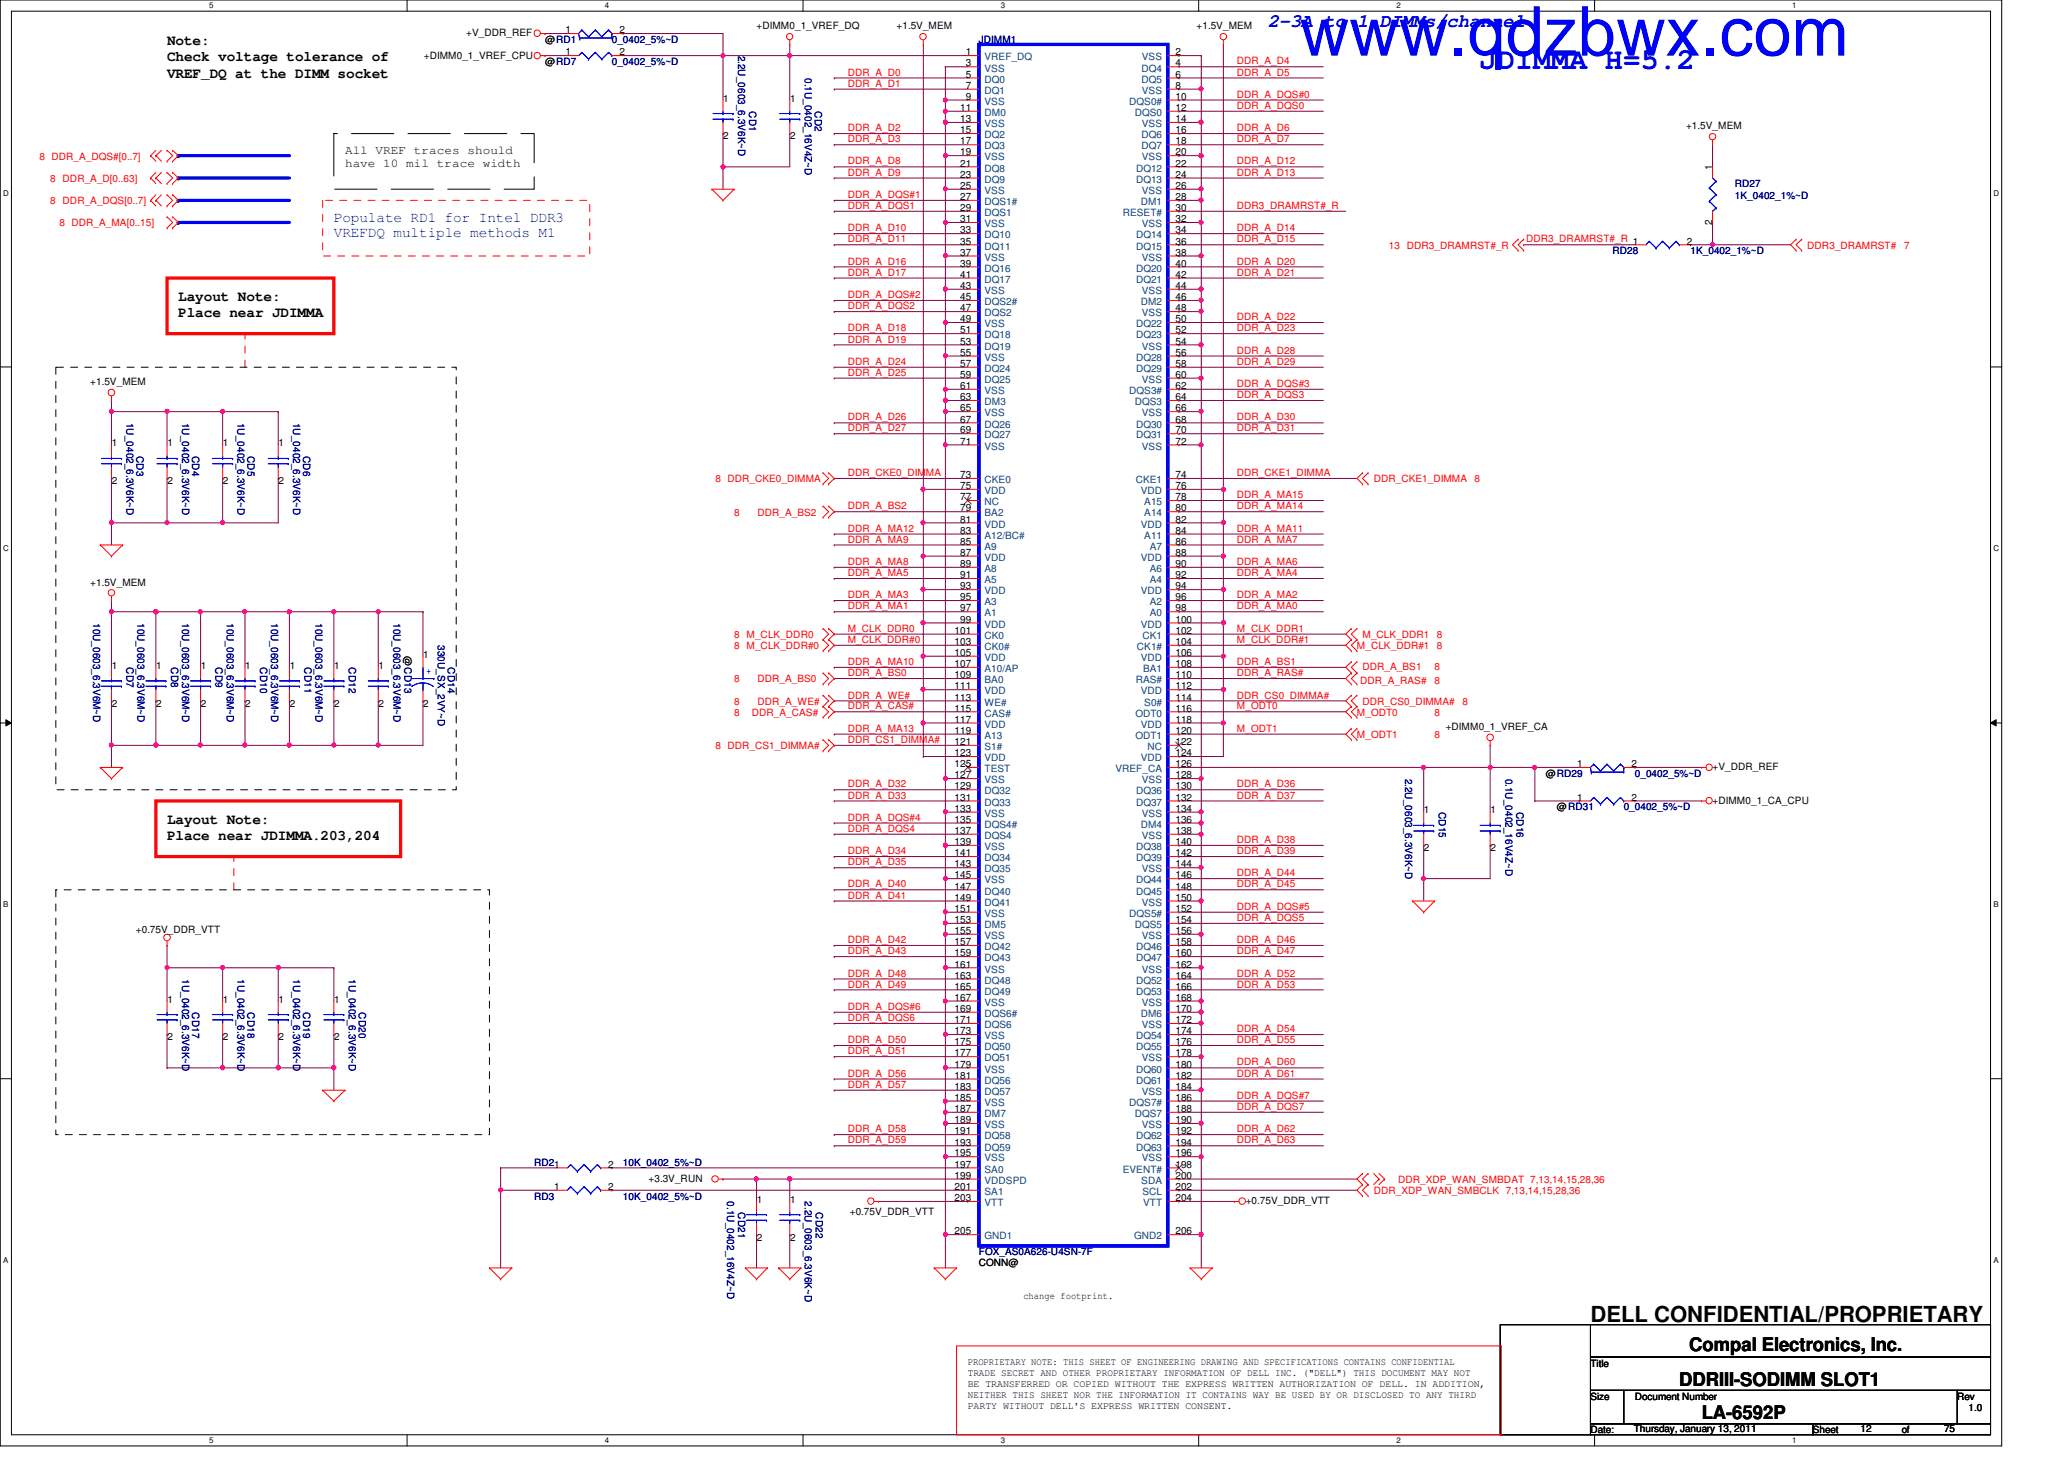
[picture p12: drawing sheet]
<svg xmlns="http://www.w3.org/2000/svg" width="297mm" height="210mm" viewBox="0 0 297 210" stroke-linecap="round" stroke-linejoin="round" font-family="sans-serif">
<defs><g id="words">
<text font-size="9.9" fill="#00f" x="187" y="8">www.qdzbwx.com</text>
<text font-size="4.3" fill="#00f" x="212.9" y="10">JDIMMA H=5.2</text>
<text font-size="3.2" x="228.9" y="190.2">DELL CONFIDENTIAL/PROPRIETARY</text>
<text font-size="2.7" fill="#00f" x="182.5" y="3.9">2-3A to 1 DIMMs/channel</text>
<g font-size="2.7">
<text x="243.1" y="194.4">Compal Electronics, Inc.</text>
<text x="241.7" y="199.4">DDRIII-SODIMM SLOT1</text>
<text x="244.9" y="204.2">LA-6592P</text>
</g>
<g font-size="2.1">
<text x="24" y="6.5">Note:</text>
<text x="24" y="8.8">Check voltage tolerance of</text>
<text x="24" y="11.2">VREF_DQ at the DIMM socket</text>
<text x="25.7" y="43.3">Layout Note:</text>
<text x="25.7" y="45.6">Place near JDIMMA</text>
<text x="24" y="118.5">Layout Note:</text>
<text x="24" y="120.9">Place near JDIMMA.203,204</text>
</g>
<g font-size="2.1" fill="#00f">
<text x="48" y="32">Populate RD1 for Intel DDR3</text>
<text x="48" y="34.2">VREFDQ multiple methods M1</text>
</g>
<g font-size="1.7">
<text x="49.7" y="22.2">All VREF traces should</text>
<text x="49.7" y="24.1">have 10 mil trace width</text>
</g>
<g font-size="1.4">
<text x="67.1" y="5.2">+V_DDR_REF</text>
<text x="81.4" y="4.8">1</text>
<text x="89.2" y="4.8">2</text>
<text x="108.9" y="4.2">+DIMM0_1_VREF_DQ</text>
<text x="129" y="4.2">+1.5V_MEM</text>
<text x="172.2" y="4.2">+1.5V_MEM</text>
<text x="61" y="8.4">+DIMM0_1_VREF_CPU</text>
<text x="78.4" y="9.4">@RD7</text>
<text x="78.4" y="6.2">@RD1</text>
<text x="81.4" y="8">1</text>
<text x="89.2" y="8">2</text>
<text x="139" y="8">1</text>
<text x="139" y="9.6">3</text>
<text x="139" y="11.2">5</text>
<text x="169.2" y="8">2</text>
<text x="169.2" y="9.6">4</text>
<text x="169.2" y="11.2">6</text>
<text x="104.1" y="14.6">1</text>
<text x="113.7" y="14.6">1</text>
<text x="138.2" y="16">11</text>
<text x="138.2" y="17.6">13</text>
<text x="139" y="12.8">7</text>
<text x="139" y="14.4">9</text>
<text x="169.2" y="12.8">8</text>
<text x="169.2" y="14.4">10</text>
<text x="169.2" y="16">12</text>
<text x="169.2" y="17.6">14</text>
<text x="104.1" y="20.1">2</text>
<text x="113.7" y="20.1">2</text>
<text x="138.2" y="19.2">15</text>
<text x="138.2" y="20.8">17</text>
<text x="138.2" y="22.4">19</text>
<text x="138.2" y="24">21</text>
<text x="169.2" y="19.2">16</text>
<text x="169.2" y="20.8">18</text>
<text x="169.2" y="22.4">20</text>
<text x="169.2" y="24">22</text>
<text x="242.7" y="18.6">+1.5V_MEM</text>
<text x="138.2" y="25.6">23</text>
<text x="138.2" y="27.2">25</text>
<text x="138.2" y="28.8">27</text>
<text x="169.2" y="25.6">24</text>
<text x="169.2" y="27.2">26</text>
<text x="169.2" y="28.8">28</text>
<text x="246.4" y="24.5" transform="rotate(-90 246.4 24.5)">1</text>
<text x="138.2" y="30.4">29</text>
<text x="138.2" y="32">31</text>
<text x="138.2" y="33.6">33</text>
<text x="138.2" y="35.2">35</text>
<text x="169.2" y="30.4">30</text>
<text x="169.2" y="32">32</text>
<text x="169.2" y="33.6">34</text>
<text x="169.2" y="35.2">36</text>
<text x="242.8" y="35.2">2</text>
<text x="246.4" y="32.3" transform="rotate(-90 246.4 32.3)">2</text>
<text x="138.2" y="36.8">37</text>
<text x="138.2" y="38.4">39</text>
<text x="138.2" y="40">41</text>
<text x="138.2" y="41.6">43</text>
<text x="169.2" y="36.8">38</text>
<text x="169.2" y="38.4">40</text>
<text x="169.2" y="40">42</text>
<text x="169.2" y="41.6">44</text>
<text x="138.2" y="43.2">45</text>
<text x="138.2" y="44.8">47</text>
<text x="138.2" y="46.4">49</text>
<text x="138.2" y="48">51</text>
<text x="169.2" y="43.2">46</text>
<text x="169.2" y="44.8">48</text>
<text x="169.2" y="46.4">50</text>
<text x="169.2" y="48">52</text>
<text x="138.2" y="49.6">53</text>
<text x="138.2" y="51.2">55</text>
<text x="138.2" y="52.8">57</text>
<text x="169.2" y="49.6">54</text>
<text x="169.2" y="51.2">56</text>
<text x="169.2" y="52.8">58</text>
<text x="13" y="55.5">+1.5V_MEM</text>
<text x="138.2" y="54.4">59</text>
<text x="138.2" y="56">61</text>
<text x="138.2" y="57.6">63</text>
<text x="138.2" y="59.2">65</text>
<text x="169.2" y="54.4">60</text>
<text x="169.2" y="56">62</text>
<text x="169.2" y="57.6">64</text>
<text x="169.2" y="59.2">66</text>
<text x="16.1" y="64.2">1</text>
<text x="24.1" y="64.2">1</text>
<text x="32.1" y="64.2">1</text>
<text x="40.1" y="64.2">1</text>
<text x="138.2" y="60.8">67</text>
<text x="138.2" y="62.4">69</text>
<text x="138.2" y="64">71</text>
<text x="169.2" y="60.8">68</text>
<text x="169.2" y="62.4">70</text>
<text x="169.2" y="64">72</text>
<text x="16.1" y="69.7">2</text>
<text x="24.1" y="69.7">2</text>
<text x="32.1" y="69.7">2</text>
<text x="40.1" y="69.7">2</text>
<text x="138.2" y="68.8">73</text>
<text x="138.2" y="70.4">75</text>
<text x="138.2" y="72">77</text>
<text x="169.2" y="68.8">74</text>
<text x="169.2" y="70.4">76</text>
<text x="169.2" y="72">78</text>
<text x="138.2" y="73.6">79</text>
<text x="138.2" y="75.2">81</text>
<text x="138.2" y="76.8">83</text>
<text x="169.2" y="73.6">80</text>
<text x="169.2" y="75.2">82</text>
<text x="169.2" y="76.8">84</text>
<text x="138.2" y="78.4">85</text>
<text x="138.2" y="80">87</text>
<text x="138.2" y="81.6">89</text>
<text x="138.2" y="83.2">91</text>
<text x="169.2" y="78.4">86</text>
<text x="169.2" y="80">88</text>
<text x="169.2" y="81.6">90</text>
<text x="169.2" y="83.2">92</text>
<text x="13" y="84.2">+1.5V_MEM</text>
<text x="138.2" y="84.8">93</text>
<text x="138.2" y="86.4">95</text>
<text x="138.2" y="88">97</text>
<text x="138.2" y="89.6">99</text>
<text x="169.2" y="84.8">94</text>
<text x="169.2" y="86.4">96</text>
<text x="169.2" y="88">98</text>
<text x="169.2" y="89.6">100</text>
<text x="58.2" y="94.4" transform="rotate(90 58.2 94.4)">@CD13</text>
<text x="60.9" y="94.6">1</text>
<text x="137.4" y="91.2">101</text>
<text x="137.4" y="92.8">103</text>
<text x="137.4" y="94.4">105</text>
<text x="137.4" y="96">107</text>
<text x="169.2" y="91.2">102</text>
<text x="169.2" y="92.8">104</text>
<text x="169.2" y="94.4">106</text>
<text x="169.2" y="96">108</text>
<text x="16.1" y="96.2">1</text>
<text x="16.1" y="101.7">2</text>
<text x="22.5" y="96.2">1</text>
<text x="22.5" y="101.7">2</text>
<text x="28.9" y="96.2">1</text>
<text x="28.9" y="101.7">2</text>
<text x="35.3" y="96.2">1</text>
<text x="35.3" y="101.7">2</text>
<text x="41.7" y="96.2">1</text>
<text x="41.7" y="101.7">2</text>
<text x="48.1" y="96.2">1</text>
<text x="48.1" y="101.7">2</text>
<text x="54.5" y="96.2">1</text>
<text x="54.5" y="101.7">2</text>
<text x="60.9" y="101.7">2</text>
<text x="137.4" y="97.6">109</text>
<text x="137.4" y="99.2">111</text>
<text x="137.4" y="100.8">113</text>
<text x="169.2" y="97.6">110</text>
<text x="169.2" y="99.2">112</text>
<text x="169.2" y="100.8">114</text>
<text x="137.4" y="102.4">115</text>
<text x="137.4" y="104">117</text>
<text x="137.4" y="105.6">119</text>
<text x="137.4" y="107.2">121</text>
<text x="169.2" y="102.4">116</text>
<text x="169.2" y="104">118</text>
<text x="169.2" y="105.6">120</text>
<text x="169.2" y="107.2">122</text>
<text x="208.1" y="105.1">+DIMM0_1_VREF_CA</text>
<text x="137.4" y="108.8">123</text>
<text x="137.4" y="110.4">125</text>
<text x="137.4" y="112">127</text>
<text x="137.4" y="113.6">129</text>
<text x="169.2" y="108.8">124</text>
<text x="169.2" y="110.4">126</text>
<text x="169.2" y="112">128</text>
<text x="169.2" y="113.6">130</text>
<text x="222.5" y="111.8">@RD29</text>
<text x="227" y="110.4">1</text>
<text x="234.8" y="110.4">2</text>
<text x="246.5" y="110.8">+V_DDR_REF</text>
<text x="137.4" y="115.2">131</text>
<text x="137.4" y="116.8">133</text>
<text x="137.4" y="118.4">135</text>
<text x="137.4" y="120">137</text>
<text x="169.2" y="115.2">132</text>
<text x="169.2" y="116.8">134</text>
<text x="169.2" y="118.4">136</text>
<text x="169.2" y="120">138</text>
<text x="204.9" y="117">1</text>
<text x="214.5" y="117">1</text>
<text x="224.1" y="116.6">@RD31</text>
<text x="227" y="115.2">1</text>
<text x="234.8" y="115.2">2</text>
<text x="246.5" y="115.6">+DIMM0_1_CA_CPU</text>
<text x="137.4" y="121.6">139</text>
<text x="137.4" y="123.2">141</text>
<text x="137.4" y="124.8">143</text>
<text x="169.2" y="121.6">140</text>
<text x="169.2" y="123.2">142</text>
<text x="169.2" y="124.8">144</text>
<text x="204.9" y="122.5">2</text>
<text x="214.5" y="122.5">2</text>
<text x="137.4" y="126.4">145</text>
<text x="137.4" y="128">147</text>
<text x="137.4" y="129.6">149</text>
<text x="137.4" y="131.2">151</text>
<text x="169.2" y="126.4">146</text>
<text x="169.2" y="128">148</text>
<text x="169.2" y="129.6">150</text>
<text x="169.2" y="131.2">152</text>
<text x="19.6" y="134.2">+0.75V_DDR_VTT</text>
<text x="137.4" y="132.8">153</text>
<text x="137.4" y="134.4">155</text>
<text x="137.4" y="136">157</text>
<text x="137.4" y="137.6">159</text>
<text x="169.2" y="132.8">154</text>
<text x="169.2" y="134.4">156</text>
<text x="169.2" y="136">158</text>
<text x="169.2" y="137.6">160</text>
<text x="137.4" y="139.2">161</text>
<text x="137.4" y="140.8">163</text>
<text x="137.4" y="142.4">165</text>
<text x="137.4" y="144">167</text>
<text x="169.2" y="139.2">162</text>
<text x="169.2" y="140.8">164</text>
<text x="169.2" y="142.4">166</text>
<text x="169.2" y="144">168</text>
<text x="24.1" y="144.2">1</text>
<text x="24.1" y="149.7">2</text>
<text x="32.1" y="144.2">1</text>
<text x="32.1" y="149.7">2</text>
<text x="40.1" y="144.2">1</text>
<text x="40.1" y="149.7">2</text>
<text x="48.1" y="144.2">1</text>
<text x="48.1" y="149.7">2</text>
<text x="137.4" y="145.6">169</text>
<text x="137.4" y="147.2">171</text>
<text x="137.4" y="148.8">173</text>
<text x="169.2" y="145.6">170</text>
<text x="169.2" y="147.2">172</text>
<text x="169.2" y="148.8">174</text>
<text x="137.4" y="150.4">175</text>
<text x="137.4" y="152">177</text>
<text x="137.4" y="153.6">179</text>
<text x="137.4" y="155.2">181</text>
<text x="169.2" y="150.4">176</text>
<text x="169.2" y="152">178</text>
<text x="169.2" y="153.6">180</text>
<text x="169.2" y="155.2">182</text>
<text x="137.4" y="156.8">183</text>
<text x="137.4" y="158.4">185</text>
<text x="137.4" y="160">187</text>
<text x="137.4" y="161.6">189</text>
<text x="169.2" y="156.8">184</text>
<text x="169.2" y="158.4">186</text>
<text x="169.2" y="160">188</text>
<text x="169.2" y="161.6">190</text>
<text x="87.5" y="168">2</text>
<text x="137.4" y="163.2">191</text>
<text x="137.4" y="164.8">193</text>
<text x="137.4" y="166.4">195</text>
<text x="137.4" y="168">197</text>
<text x="169.2" y="163.2">192</text>
<text x="169.2" y="164.8">194</text>
<text x="169.2" y="166.4">196</text>
<text x="169.2" y="168">198</text>
<text x="79.8" y="171.2">1</text>
<text x="87.5" y="171.2">2</text>
<text x="93.3" y="170">+3.3V_RUN</text>
<text x="108.9" y="173">1</text>
<text x="113.7" y="173">1</text>
<text x="137.4" y="169.6">199</text>
<text x="137.4" y="171.2">201</text>
<text x="137.4" y="172.8">203</text>
<text x="169.2" y="169.6">200</text>
<text x="169.2" y="171.2">202</text>
<text x="169.2" y="172.8">204</text>
<text x="179.3" y="173.2">+0.75V_DDR_VTT</text>
<text x="108.9" y="178.5">2</text>
<text x="113.7" y="178.5">2</text>
<text x="122.3" y="174.8">+0.75V_DDR_VTT</text>
<text x="137.4" y="177.6">205</text>
<text x="169.2" y="177.6">206</text>
<text x="140.9" y="182.2">CONN@</text>
<text x="147.3" y="186.8">change footprint.</text>
<text x="139.3" y="196.4">PROPRIETARY NOTE: THIS SHEET OF ENGINEERING DRAWING AND SPECIFICATIONS CONTAINS CONFIDENTIAL</text>
<text x="139.3" y="198">TRADE SECRET AND OTHER PROPRIETARY INFORMATION OF DELL INC. (&quot;DELL&quot;) THIS DOCUMENT MAY NOT</text>
<text x="228.9" y="196.6">Title</text>
<text x="139.3" y="199.6">BE TRANSFERRED OR COPIED WITHOUT THE EXPRESS WRITTEN AUTHORIZATION OF DELL. IN ADDITION,</text>
<text x="139.3" y="201.1">NEITHER THIS SHEET NOR THE INFORMATION IT CONTAINS WAY BE USED BY OR DISCLOSED TO ANY THIRD</text>
<text x="139.3" y="202.7">PARTY WITHOUT DELL'S EXPRESS WRITTEN CONSENT.</text>
<text x="228.9" y="201.4">Size</text>
<text x="235.3" y="201.4">Document Number</text>
<text x="281.7" y="201.4">Rev</text>
<text x="283.3" y="203">1.0</text>
<text x="228.9" y="206.2">Date:</text>
<text x="235.1" y="206">Thursday, January 13, 2011</text>
<text x="260.9" y="206.2">Sheet</text>
<text x="267.8" y="206">12</text>
<text x="273.7" y="206.2">of</text>
<text x="279.8" y="206">75</text>
</g>
<g font-size="1.4" fill="#000080">
<text x="88" y="9.4">0_0402_5%~D</text>
<text x="88" y="6.2">0_0402_5%~D</text>
<text x="106.2" y="8" transform="rotate(90 106.2 8)">2.2U_0603_6.3V6K~D</text>
<text x="115.8" y="11.2" transform="rotate(90 115.8 11.2)">0.1U_0402_16V4Z~D</text>
<text x="140.9" y="6.2">JDIMM1</text>
<text x="107.8" y="16" transform="rotate(90 107.8 16)">CD1</text>
<text x="117.3" y="16" transform="rotate(90 117.3 16)">CD2</text>
<text x="249.7" y="27">RD27</text>
<text x="249.7" y="28.6">1K_0402_1%~D</text>
<text x="232.1" y="36.6">RD28</text>
<text x="243.3" y="36.6">1K_0402_1%~D</text>
<text x="18.2" y="60.8" transform="rotate(90 18.2 60.8)">1U_0402_6.3V6K~D</text>
<text x="19.6" y="65.6" transform="rotate(90 19.6 65.6)">CD3</text>
<text x="26.2" y="60.8" transform="rotate(90 26.2 60.8)">1U_0402_6.3V6K~D</text>
<text x="27.6" y="65.6" transform="rotate(90 27.6 65.6)">CD4</text>
<text x="34.2" y="60.8" transform="rotate(90 34.2 60.8)">1U_0402_6.3V6K~D</text>
<text x="35.6" y="65.6" transform="rotate(90 35.6 65.6)">CD5</text>
<text x="42.2" y="60.8" transform="rotate(90 42.2 60.8)">1U_0402_6.3V6K~D</text>
<text x="43.6" y="65.6" transform="rotate(90 43.6 65.6)">CD6</text>
<text x="13.4" y="89.6" transform="rotate(90 13.4 89.6)">10U_0603_6.3V6M~D</text>
<text x="19.8" y="89.6" transform="rotate(90 19.8 89.6)">10U_0603_6.3V6M~D</text>
<text x="26.2" y="89.6" transform="rotate(90 26.2 89.6)">10U_0603_6.3V6M~D</text>
<text x="32.6" y="89.6" transform="rotate(90 32.6 89.6)">10U_0603_6.3V6M~D</text>
<text x="39" y="89.6" transform="rotate(90 39 89.6)">10U_0603_6.3V6M~D</text>
<text x="45.4" y="89.6" transform="rotate(90 45.4 89.6)">10U_0603_6.3V6M~D</text>
<text x="56.6" y="89.6" transform="rotate(90 56.6 89.6)">10U_0603_6.3V6M~D</text>
<text x="63" y="92.8" transform="rotate(90 63 92.8)">330U_SX_2VY~D</text>
<text x="18.2" y="96" transform="rotate(90 18.2 96)">CD7</text>
<text x="24.6" y="96" transform="rotate(90 24.6 96)">CD8</text>
<text x="31" y="96" transform="rotate(90 31 96)">CD9</text>
<text x="37.4" y="96" transform="rotate(90 37.4 96)">CD10</text>
<text x="43.8" y="96" transform="rotate(90 43.8 96)">CD11</text>
<text x="50.2" y="96" transform="rotate(90 50.2 96)">CD12</text>
<text x="64.5" y="96" transform="rotate(90 64.5 96)">CD14</text>
<text x="202.2" y="112" transform="rotate(90 202.2 112)">2.2U_0603_6.3V6K~D</text>
<text x="216.7" y="112" transform="rotate(90 216.7 112)">0.1U_0402_16V4Z~D</text>
<text x="235.3" y="111.8">0_0402_5%~D</text>
<text x="207" y="116.8" transform="rotate(90 207 116.8)">CD15</text>
<text x="218.2" y="116.8" transform="rotate(90 218.2 116.8)">CD16</text>
<text x="233.7" y="116.6">0_0402_5%~D</text>
<text x="26.2" y="140.8" transform="rotate(90 26.2 140.8)">1U_0402_6.3V6K~D</text>
<text x="34.2" y="140.8" transform="rotate(90 34.2 140.8)">1U_0402_6.3V6K~D</text>
<text x="42.2" y="140.8" transform="rotate(90 42.2 140.8)">1U_0402_6.3V6K~D</text>
<text x="50.2" y="140.8" transform="rotate(90 50.2 140.8)">1U_0402_6.3V6K~D</text>
<text x="27.6" y="145.6" transform="rotate(90 27.6 145.6)">CD17</text>
<text x="35.6" y="145.6" transform="rotate(90 35.6 145.6)">CD18</text>
<text x="43.6" y="145.6" transform="rotate(90 43.6 145.6)">CD19</text>
<text x="51.6" y="145.6" transform="rotate(90 51.6 145.6)">CD20</text>
<text x="76.9" y="167.8">RD21</text>
<text x="89.7" y="167.8">10K_0402_5%~D</text>
<text x="76.9" y="172.6">RD3</text>
<text x="89.7" y="172.6">10K_0402_5%~D</text>
<text x="104.6" y="172.8" transform="rotate(90 104.6 172.8)">0.1U_0402_16V4Z~D</text>
<text x="115.8" y="172.8" transform="rotate(90 115.8 172.8)">2.2U_0603_6.3V6K~D</text>
<text x="106.2" y="174.4" transform="rotate(90 106.2 174.4)">CD21</text>
<text x="117.4" y="174.4" transform="rotate(90 117.4 174.4)">CD22</text>
<text x="140.9" y="180.6">FOX_AS0A626-U4SN-7F</text>
</g>
<g font-size="1.4" fill="#f00">
<text x="122" y="10.9">DDR_A_D0</text>
<text x="178" y="9.3">DDR_A_D4</text>
<text x="178" y="10.9">DDR_A_D5</text>
<text x="122" y="12.5">DDR_A_D1</text>
<text x="178" y="15.7">DDR_A_DQS0</text>
<text x="178" y="14.1">DDR_A_DQS#0</text>
<text x="5.7" y="23">8 DDR_A_DQS#[0..7]</text>
<text x="122" y="18.9">DDR_A_D2</text>
<text x="122" y="20.5">DDR_A_D3</text>
<text x="122" y="23.7">DDR_A_D8</text>
<text x="178" y="18.9">DDR_A_D6</text>
<text x="178" y="20.5">DDR_A_D7</text>
<text x="178" y="23.7">DDR_A_D12</text>
<text x="7.2" y="26.2">8 DDR_A_D[0..63]</text>
<text x="7.2" y="29.4">8 DDR_A_DQS[0..7]</text>
<text x="122" y="28.5">DDR_A_DQS#1</text>
<text x="122" y="25.3">DDR_A_D9</text>
<text x="178" y="25.3">DDR_A_D13</text>
<text x="8.5" y="32.6">8 DDR_A_MA[0..15]</text>
<text x="122" y="33.3">DDR_A_D10</text>
<text x="122" y="34.9">DDR_A_D11</text>
<text x="122" y="30.1">DDR_A_DQS1</text>
<text x="178" y="33.3">DDR_A_D14</text>
<text x="178" y="34.9">DDR_A_D15</text>
<text x="178" y="30.1">DDR3_DRAMRST#_R</text>
<text x="199.9" y="35.8">13 DDR3_DRAMRST#_R</text>
<text x="219.6" y="34.9">DDR3_DRAMRST#_R 1</text>
<text x="260.1" y="35.8">DDR3_DRAMRST#</text>
<text x="274" y="35.8">7</text>
<text x="122" y="39.7">DDR_A_D17</text>
<text x="122" y="38.1">DDR_A_D16</text>
<text x="178" y="39.7">DDR_A_D21</text>
<text x="178" y="38.1">DDR_A_D20</text>
<text x="122" y="47.7">DDR_A_D18</text>
<text x="122" y="44.5">DDR_A_DQS2</text>
<text x="122" y="42.9">DDR_A_DQS#2</text>
<text x="178" y="47.7">DDR_A_D23</text>
<text x="178" y="46.1">DDR_A_D22</text>
<text x="122" y="49.3">DDR_A_D19</text>
<text x="122" y="52.5">DDR_A_D24</text>
<text x="178" y="50.9">DDR_A_D28</text>
<text x="178" y="52.5">DDR_A_D29</text>
<text x="122" y="54.1">DDR_A_D25</text>
<text x="178" y="57.3">DDR_A_DQS3</text>
<text x="178" y="55.7">DDR_A_DQS#3</text>
<text x="122" y="60.5">DDR_A_D26</text>
<text x="122" y="62.1">DDR_A_D27</text>
<text x="178" y="62.1">DDR_A_D31</text>
<text x="178" y="60.5">DDR_A_D30</text>
<text x="103" y="69.4">8 DDR_CKE0_DIMMA</text>
<text x="122" y="68.5">DDR_CKE0_DIMMA</text>
<text x="178" y="68.5">DDR_CKE1_DIMMA</text>
<text x="178" y="71.7">DDR_A_MA15</text>
<text x="197.7" y="69.4">DDR_CKE1_DIMMA</text>
<text x="212.2" y="69.4">8</text>
<text x="105.7" y="74.2">8</text>
<text x="109" y="74.2">DDR_A_BS2</text>
<text x="122" y="76.5">DDR_A_MA12</text>
<text x="122" y="73.3">DDR_A_BS2</text>
<text x="178" y="76.5">DDR_A_MA11</text>
<text x="178" y="73.3">DDR_A_MA14</text>
<text x="122" y="82.9">DDR_A_MA5</text>
<text x="122" y="81.3">DDR_A_MA8</text>
<text x="122" y="78.1">DDR_A_MA9</text>
<text x="178" y="82.9">DDR_A_MA4</text>
<text x="178" y="81.3">DDR_A_MA6</text>
<text x="178" y="78.1">DDR_A_MA7</text>
<text x="122" y="87.7">DDR_A_MA1</text>
<text x="122" y="86.1">DDR_A_MA3</text>
<text x="178" y="86.1">DDR_A_MA2</text>
<text x="178" y="87.7">DDR_A_MA0</text>
<text x="105.7" y="93.4">8 M_CLK_DDR#0</text>
<text x="105.7" y="91.8">8 M_CLK_DDR0</text>
<text x="122" y="95.7">DDR_A_MA10</text>
<text x="122" y="90.9">M_CLK_DDR0</text>
<text x="122" y="92.5">M_CLK_DDR#0</text>
<text x="178" y="95.7">DDR_A_BS1</text>
<text x="178" y="90.9">M_CLK_DDR1</text>
<text x="178" y="92.5">M_CLK_DDR#1</text>
<text x="195.3" y="93.4">M_CLK_DDR#1</text>
<text x="196.1" y="91.8">M_CLK_DDR1</text>
<text x="206.8" y="93.4">8</text>
<text x="206.8" y="91.8">8</text>
<text x="105.7" y="101.4">8</text>
<text x="105.7" y="98.2">8</text>
<text x="109" y="101.4">DDR_A_WE#</text>
<text x="109" y="98.2">DDR_A_BS0</text>
<text x="122" y="97.3">DDR_A_BS0</text>
<text x="122" y="100.5">DDR_A_WE#</text>
<text x="178" y="100.5">DDR_CS0_DIMMA#</text>
<text x="178" y="97.3">DDR_A_RAS#</text>
<text x="195.7" y="98.3">DDR_A_RAS#</text>
<text x="196.1" y="96.4">DDR_A_BS1</text>
<text x="196.1" y="101.4">DDR_CS0_DIMMA#</text>
<text x="206.5" y="98.3">8</text>
<text x="206.5" y="96.4">8</text>
<text x="210.5" y="101.4">8</text>
<text x="103" y="107.8">8 DDR_CS1_DIMMA#</text>
<text x="105.7" y="103">8</text>
<text x="108.2" y="103">DDR_A_CAS#</text>
<text x="122" y="105.3">DDR_A_MA13</text>
<text x="122" y="106.9">DDR_CS1_DIMMA#</text>
<text x="122" y="102.1">DDR_A_CAS#</text>
<text x="178" y="102.1">M_ODT0</text>
<text x="178" y="105.3">M_ODT1</text>
<text x="195.3" y="103">M_ODT0</text>
<text x="195.3" y="106.2">M_ODT1</text>
<text x="206.5" y="103">8</text>
<text x="206.5" y="106.2">8</text>
<text x="122" y="113.3">DDR_A_D32</text>
<text x="178" y="113.3">DDR_A_D36</text>
<text x="122" y="119.7">DDR_A_DQS4</text>
<text x="122" y="118.1">DDR_A_DQS#4</text>
<text x="122" y="114.9">DDR_A_D33</text>
<text x="178" y="114.9">DDR_A_D37</text>
<text x="122" y="122.9">DDR_A_D34</text>
<text x="122" y="124.5">DDR_A_D35</text>
<text x="178" y="122.9">DDR_A_D39</text>
<text x="178" y="121.3">DDR_A_D38</text>
<text x="122" y="127.7">DDR_A_D40</text>
<text x="122" y="129.3">DDR_A_D41</text>
<text x="178" y="127.7">DDR_A_D45</text>
<text x="178" y="130.9">DDR_A_DQS#5</text>
<text x="178" y="126.1">DDR_A_D44</text>
<text x="122" y="135.7">DDR_A_D42</text>
<text x="122" y="137.3">DDR_A_D43</text>
<text x="178" y="135.7">DDR_A_D46</text>
<text x="178" y="132.5">DDR_A_DQS5</text>
<text x="178" y="137.3">DDR_A_D47</text>
<text x="122" y="142.1">DDR_A_D49</text>
<text x="122" y="140.5">DDR_A_D48</text>
<text x="178" y="140.5">DDR_A_D52</text>
<text x="178" y="142.1">DDR_A_D53</text>
<text x="122" y="146.9">DDR_A_DQS6</text>
<text x="122" y="145.3">DDR_A_DQS#6</text>
<text x="178" y="148.5">DDR_A_D54</text>
<text x="122" y="150.1">DDR_A_D50</text>
<text x="122" y="151.7">DDR_A_D51</text>
<text x="122" y="154.9">DDR_A_D56</text>
<text x="178" y="150.1">DDR_A_D55</text>
<text x="178" y="153.3">DDR_A_D60</text>
<text x="178" y="154.9">DDR_A_D61</text>
<text x="122" y="156.5">DDR_A_D57</text>
<text x="178" y="159.7">DDR_A_DQS7</text>
<text x="178" y="158.1">DDR_A_DQS#7</text>
<text x="122" y="162.9">DDR_A_D58</text>
<text x="122" y="164.5">DDR_A_D59</text>
<text x="178" y="162.9">DDR_A_D62</text>
<text x="178" y="164.5">DDR_A_D63</text>
<text x="197.7" y="171.8">DDR_XDP_WAN_SMBCLK 7,13,14,15,28,36</text>
<text x="201.2" y="170.2">DDR_XDP_WAN_SMBDAT 7,13,14,15,28,36</text>
</g>
<g font-size="1.4" fill="#004080">
<text x="141.7" y="8.7">VREF_DQ</text>
<text x="141.7" y="10.3">VSS</text>
<text x="141.7" y="11.9">DQ0</text>
<text x="164.3" y="10.3">DQ4</text>
<text x="164.3" y="11.9">DQ5</text>
<text x="164.3" y="8.7">VSS</text>
<text x="141.7" y="13.5">DQ1</text>
<text x="141.7" y="15.1">VSS</text>
<text x="141.7" y="16.7">DM0</text>
<text x="162.5" y="15.1">DQS0#</text>
<text x="163.3" y="16.7">DQS0</text>
<text x="164.3" y="13.5">VSS</text>
<text x="141.7" y="18.3">VSS</text>
<text x="141.7" y="19.9">DQ2</text>
<text x="141.7" y="21.5">DQ3</text>
<text x="141.7" y="23.1">VSS</text>
<text x="164.3" y="19.9">DQ6</text>
<text x="164.3" y="21.5">DQ7</text>
<text x="164.3" y="18.3">VSS</text>
<text x="164.3" y="23.1">VSS</text>
<text x="141.7" y="24.7">DQ8</text>
<text x="141.7" y="26.3">DQ9</text>
<text x="141.7" y="27.9">VSS</text>
<text x="141.7" y="29.5">DQS1#</text>
<text x="163.5" y="24.7">DQ12</text>
<text x="163.5" y="26.3">DQ13</text>
<text x="164.2" y="29.5">DM1</text>
<text x="164.3" y="27.9">VSS</text>
<text x="141.7" y="31.1">DQS1</text>
<text x="141.7" y="32.7">VSS</text>
<text x="141.7" y="34.3">DQ10</text>
<text x="141.7" y="35.9">DQ11</text>
<text x="161.6" y="31.1">RESET#</text>
<text x="163.5" y="34.3">DQ14</text>
<text x="163.5" y="35.9">DQ15</text>
<text x="164.3" y="32.7">VSS</text>
<text x="141.7" y="37.5">VSS</text>
<text x="141.7" y="39.1">DQ16</text>
<text x="141.7" y="40.7">DQ17</text>
<text x="163.5" y="39.1">DQ20</text>
<text x="163.5" y="40.7">DQ21</text>
<text x="164.3" y="37.5">VSS</text>
<text x="141.7" y="42.3">VSS</text>
<text x="141.7" y="43.9">DQS2#</text>
<text x="141.7" y="45.5">DQS2</text>
<text x="141.7" y="47.1">VSS</text>
<text x="163.5" y="47.1">DQ22</text>
<text x="164.2" y="43.9">DM2</text>
<text x="164.3" y="42.3">VSS</text>
<text x="164.3" y="45.5">VSS</text>
<text x="141.7" y="48.7">DQ18</text>
<text x="141.7" y="50.3">DQ19</text>
<text x="141.7" y="51.9">VSS</text>
<text x="141.7" y="53.5">DQ24</text>
<text x="163.5" y="48.7">DQ23</text>
<text x="163.5" y="51.9">DQ28</text>
<text x="163.5" y="53.5">DQ29</text>
<text x="164.3" y="50.3">VSS</text>
<text x="141.7" y="55.1">DQ25</text>
<text x="141.7" y="56.7">VSS</text>
<text x="141.7" y="58.3">DM3</text>
<text x="141.7" y="59.9">VSS</text>
<text x="162.5" y="56.7">DQS3#</text>
<text x="163.3" y="58.3">DQS3</text>
<text x="164.3" y="55.1">VSS</text>
<text x="164.3" y="59.9">VSS</text>
<text x="141.7" y="61.5">DQ26</text>
<text x="141.7" y="63.1">DQ27</text>
<text x="141.7" y="64.7">VSS</text>
<text x="163.5" y="61.5">DQ30</text>
<text x="163.5" y="63.1">DQ31</text>
<text x="164.3" y="64.7">VSS</text>
<text x="141.7" y="69.5">CKE0</text>
<text x="141.7" y="71.1">VDD</text>
<text x="163.4" y="69.5">CKE1</text>
<text x="164.2" y="71.1">VDD</text>
<text x="141.7" y="72.7">NC</text>
<text x="141.7" y="74.3">BA2</text>
<text x="141.7" y="75.9">VDD</text>
<text x="141.7" y="77.5">A12/BC#</text>
<text x="164.2" y="75.9">VDD</text>
<text x="164.7" y="72.7">A15</text>
<text x="164.7" y="74.3">A14</text>
<text x="164.7" y="77.5">A11</text>
<text x="141.7" y="79.1">A9</text>
<text x="141.7" y="80.7">VDD</text>
<text x="141.7" y="82.3">A8</text>
<text x="141.7" y="83.9">A5</text>
<text x="164.2" y="80.7">VDD</text>
<text x="165.5" y="79.1">A7</text>
<text x="165.5" y="82.3">A6</text>
<text x="165.5" y="83.9">A4</text>
<text x="141.7" y="85.5">VDD</text>
<text x="141.7" y="87.1">A3</text>
<text x="141.7" y="88.7">A1</text>
<text x="164.2" y="85.5">VDD</text>
<text x="165.5" y="87.1">A2</text>
<text x="165.5" y="88.7">A0</text>
<text x="141.7" y="90.3">VDD</text>
<text x="141.7" y="91.9">CK0</text>
<text x="141.7" y="93.5">CK0#</text>
<text x="141.7" y="95.1">VDD</text>
<text x="163.6" y="93.5">CK1#</text>
<text x="164.2" y="90.3">VDD</text>
<text x="164.2" y="95.1">VDD</text>
<text x="164.4" y="91.9">CK1</text>
<text x="141.7" y="96.7">A10/AP</text>
<text x="141.7" y="98.3">BA0</text>
<text x="141.7" y="99.9">VDD</text>
<text x="141.7" y="101.5">WE#</text>
<text x="163.4" y="98.3">RAS#</text>
<text x="164.2" y="99.9">VDD</text>
<text x="164.5" y="96.7">BA1</text>
<text x="164.7" y="101.5">S0#</text>
<text x="141.7" y="103.1">CAS#</text>
<text x="141.7" y="104.7">VDD</text>
<text x="141.7" y="106.3">A13</text>
<text x="141.7" y="107.9">S1#</text>
<text x="163.4" y="103.1">ODT0</text>
<text x="163.4" y="106.3">ODT1</text>
<text x="164.2" y="104.7">VDD</text>
<text x="165.1" y="107.9">NC</text>
<text x="141.7" y="109.5">VDD</text>
<text x="141.7" y="111.1">TEST</text>
<text x="141.7" y="112.7">VSS</text>
<text x="160.5" y="111.1">VREF_CA</text>
<text x="164.2" y="109.5">VDD</text>
<text x="164.3" y="112.7">VSS</text>
<text x="141.7" y="114.3">DQ32</text>
<text x="141.7" y="115.9">DQ33</text>
<text x="141.7" y="117.5">VSS</text>
<text x="141.7" y="119.1">DQS4#</text>
<text x="163.5" y="114.3">DQ36</text>
<text x="163.5" y="115.9">DQ37</text>
<text x="164.2" y="119.1">DM4</text>
<text x="164.3" y="117.5">VSS</text>
<text x="141.7" y="120.7">DQS4</text>
<text x="141.7" y="122.3">VSS</text>
<text x="141.7" y="123.9">DQ34</text>
<text x="141.7" y="125.5">DQ35</text>
<text x="163.5" y="122.3">DQ38</text>
<text x="163.5" y="123.9">DQ39</text>
<text x="164.3" y="120.7">VSS</text>
<text x="164.3" y="125.5">VSS</text>
<text x="141.7" y="127.1">VSS</text>
<text x="141.7" y="128.7">DQ40</text>
<text x="141.7" y="130.3">DQ41</text>
<text x="141.7" y="131.9">VSS</text>
<text x="162.5" y="131.9">DQS5#</text>
<text x="163.5" y="127.1">DQ44</text>
<text x="163.5" y="128.7">DQ45</text>
<text x="164.3" y="130.3">VSS</text>
<text x="141.7" y="133.5">DM5</text>
<text x="141.7" y="135.1">VSS</text>
<text x="141.7" y="136.7">DQ42</text>
<text x="163.3" y="133.5">DQS5</text>
<text x="163.5" y="136.7">DQ46</text>
<text x="164.3" y="135.1">VSS</text>
<text x="141.7" y="138.3">DQ43</text>
<text x="141.7" y="139.9">VSS</text>
<text x="141.7" y="141.5">DQ48</text>
<text x="141.7" y="143.1">DQ49</text>
<text x="163.5" y="138.3">DQ47</text>
<text x="163.5" y="141.5">DQ52</text>
<text x="163.5" y="143.1">DQ53</text>
<text x="164.3" y="139.9">VSS</text>
<text x="141.7" y="144.7">VSS</text>
<text x="141.7" y="146.3">DQS6#</text>
<text x="141.7" y="147.9">DQS6</text>
<text x="141.7" y="149.5">VSS</text>
<text x="163.5" y="149.5">DQ54</text>
<text x="164.2" y="146.3">DM6</text>
<text x="164.3" y="144.7">VSS</text>
<text x="164.3" y="147.9">VSS</text>
<text x="141.7" y="151.1">DQ50</text>
<text x="141.7" y="152.7">DQ51</text>
<text x="141.7" y="154.3">VSS</text>
<text x="141.7" y="155.9">DQ56</text>
<text x="163.5" y="151.1">DQ55</text>
<text x="163.5" y="154.3">DQ60</text>
<text x="163.5" y="155.9">DQ61</text>
<text x="164.3" y="152.7">VSS</text>
<text x="141.7" y="157.5">DQ57</text>
<text x="141.7" y="159.1">VSS</text>
<text x="141.7" y="160.7">DM7</text>
<text x="162.5" y="159.1">DQS7#</text>
<text x="163.3" y="160.7">DQS7</text>
<text x="164.3" y="157.5">VSS</text>
<text x="141.7" y="162.3">VSS</text>
<text x="141.7" y="163.9">DQ58</text>
<text x="141.7" y="165.5">DQ59</text>
<text x="141.7" y="167.1">VSS</text>
<text x="163.5" y="163.9">DQ62</text>
<text x="163.5" y="165.5">DQ63</text>
<text x="164.3" y="162.3">VSS</text>
<text x="164.3" y="167.1">VSS</text>
<text x="141.7" y="168.7">SA0</text>
<text x="141.7" y="170.3">VDDSPD</text>
<text x="141.7" y="171.9">SA1</text>
<text x="141.7" y="173.5">VTT</text>
<text x="161.6" y="168.7">EVENT#</text>
<text x="164.2" y="170.3">SDA</text>
<text x="164.4" y="171.9">SCL</text>
<text x="164.5" y="173.5">VTT</text>
<text x="141.7" y="178.3">GND1</text>
<text x="163.2" y="178.3">GND2</text>
</g>
<text font-size="1.4" fill="#00f" x="61.3" y="97">+</text>
<g font-size="1.1">
<text x="30.1" y="1.1">5</text>
<text x="87" y="1.1">4</text>
<text x="144" y="1.1">3</text>
<text x="201" y="1.1">2</text>
<text x="257.9" y="1.1">1</text>
<text x=".5" y="28.2">D</text>
<text x="286.9" y="28.2">D</text>
<text x=".5" y="79.3">C</text>
<text x="286.9" y="79.3">C</text>
<text x=".5" y="130.6">B</text>
<text x="286.9" y="130.6">B</text>
<text x=".5" y="181.7">A</text>
<text x="286.9" y="181.7">A</text>
<text x="30.1" y="207.6">5</text>
<text x="87" y="207.6">4</text>
<text x="144" y="207.6">3</text>
<text x="201" y="207.6">2</text>
<text x="257.9" y="207.6">1</text>
</g>
</g></defs>
<path d="M0 0h288.1v208h-288.1zM1.6 1.6h284.9v204.8h-284.9z" fill="none" stroke="#000" stroke-width=".14"/>
<g fill="#fff">
<path d="M30.1 .2h.6v1.2h-.6z"/>
<path d="M30.1 206.6h.6v1.2h-.6z"/>
</g>
<path d="M58.6 0v1.6M58.6 206.4v1.6" fill="none" stroke="#000" stroke-width=".14"/>
<g fill="#fff">
<path d="M87 .2h.6v1.2h-.6z"/>
<path d="M87 206.6h.6v1.2h-.6z"/>
</g>
<path d="M115.6 0v1.6M115.6 206.4v1.6" fill="none" stroke="#000" stroke-width=".14"/>
<g fill="#fff">
<path d="M144 .2h.6v1.2h-.6z"/>
<path d="M144 206.6h.6v1.2h-.6z"/>
</g>
<path d="M172.5 0v1.6M172.5 206.4v1.6" fill="none" stroke="#000" stroke-width=".14"/>
<g fill="#fff">
<path d="M201 .2h.5v1.2h-.5z"/>
<path d="M201 206.6h.5v1.2h-.5z"/>
</g>
<path d="M229.5 0v1.6M229.5 206.4v1.6" fill="none" stroke="#000" stroke-width=".14"/>
<g fill="#fff">
<path d="M257.9 .2h.6v1.2h-.6z"/>
<path d="M257.9 206.6h.6v1.2h-.6z"/>
<path d="M.5 27.2h.7v1.2h-.7z"/>
<path d="M286.9 27.2h.8v1.2h-.8z"/>
<path d="M.5 78.4h.7v1.1h-.7z"/>
<path d="M286.9 78.4h.8v1.1h-.8z"/>
</g>
<path d="M0 52.8h1.6M286.5 52.8h1.6" fill="none" stroke="#000" stroke-width=".14"/>
<g fill="#fff">
<path d="M.5 129.6h.7v1.2h-.7z"/>
<path d="M286.9 129.6h.7v1.2h-.7z"/>
</g>
<path d="M0 104h1.6M.8 103.5l.8 .5-.8 .4zM286.5 104l.8-.5v.9zM286.5 104h1.6" fill="none" stroke="#000" stroke-width=".14"/>
<path d="M.8 103.5l.8 .5-.8 .4zM286.5 104l.8-.5v.9z" fill="#000"/>
<g fill="#fff">
<path d="M.5 180.8h.7v1.1h-.7z"/>
<path d="M286.9 180.8h.7v1.1h-.7z"/>
</g>
<path d="M0 155.2h1.6M286.5 155.2h1.6" fill="none" stroke="#000" stroke-width=".14"/>
<path d="M25.7 25.6h16" fill="none" stroke="#00f" stroke-width=".47"/>
<circle cx="25.7" cy="25.6" r=".23" fill="#00f"/>
<path d="M25.7 28.8h16" fill="none" stroke="#00f" stroke-width=".47"/>
<circle cx="25.7" cy="28.8" r=".23" fill="#00f"/>
<path d="M25.7 32h16" fill="none" stroke="#00f" stroke-width=".47"/>
<circle cx="25.7" cy="32" r=".23" fill="#00f"/>
<path d="M25.7 22.4h16" fill="none" stroke="#00f" stroke-width=".47"/>
<circle cx="25.7" cy="22.4" r=".23" fill="#00f"/>
<path d="M16 59.2h.1M16 59.2h8" fill="none" stroke="#800040" stroke-width=".14"/>
<circle cx="16" cy="59.2" r=".3" fill="#f0f"/>
<circle cx="16" cy="59.2" r=".3" fill="none" stroke="#f0f" stroke-width=".14"/>
<path d="M32 59.2h.1M32 59.2h8" fill="none" stroke="#800040" stroke-width=".14"/>
<circle cx="32" cy="59.2" r=".3" fill="#f0f"/>
<circle cx="32" cy="59.2" r=".3" fill="none" stroke="#f0f" stroke-width=".14"/>
<path d="M24 59.2h.1M24 59.2h8" fill="none" stroke="#800040" stroke-width=".14"/>
<circle cx="24" cy="59.2" r=".3" fill="#f0f"/>
<circle cx="24" cy="59.2" r=".3" fill="none" stroke="#f0f" stroke-width=".14"/>
<path d="M32 59.2h.1M32 59.2v4.8M32 75.2h.1M32 75.2h8" fill="none" stroke="#800040" stroke-width=".14"/>
<circle cx="32" cy="75.2" r=".3" fill="#f0f"/>
<circle cx="32" cy="75.2" r=".3" fill="none" stroke="#f0f" stroke-width=".14"/>
<path d="M16 59.2h.1M16 59.2v4.8M24 59.2h.1M24 59.2v4.8M16 75.2h.1M16 75.2h8" fill="none" stroke="#800040" stroke-width=".14"/>
<circle cx="16" cy="75.2" r=".3" fill="#f0f"/>
<circle cx="16" cy="75.2" r=".3" fill="none" stroke="#f0f" stroke-width=".14"/>
<path d="M40 59.2h.1M40 59.2v4.8M48 153.6h.1M48 153.6v3.2" fill="none" stroke="#800040" stroke-width=".14"/>
<circle cx="48" cy="153.6" r=".31" fill="#f0f"/>
<circle cx="48" cy="153.6" r=".31" fill="none" stroke="#f0f" stroke-width=".14"/>
<path d="M24 68.8h.1M24 75.2h.1M24 68.8v6.4M24 75.2h8" fill="none" stroke="#800040" stroke-width=".14"/>
<circle cx="24" cy="75.2" r=".3" fill="#f0f"/>
<circle cx="24" cy="75.2" r=".3" fill="none" stroke="#f0f" stroke-width=".14"/>
<path d="M104.1 8h.1M104.1 8v6.4M104.1 8h9.6M113.7 8h.1M113.7 8v6.4M16 68.8h.1M16 75.2h.1M16 68.8v9.6M32 68.8h.1M32 68.8v6.4M40 68.8h.1M40 68.8v6.4" fill="none" stroke="#800040" stroke-width=".14"/>
<circle cx="113.6" cy="8" r=".31" fill="#f0f"/>
<circle cx="113.6" cy="8" r=".31" fill="none" stroke="#f0f" stroke-width=".14"/>
<circle cx="104.1" cy="8" r=".3" fill="#f0f"/>
<circle cx="104.1" cy="8" r=".3" fill="none" stroke="#f0f" stroke-width=".14"/>
<path d="M104.1 24h.1M104.1 24v3.2" fill="none" stroke="#800040" stroke-width=".14"/>
<circle cx="104.1" cy="24" r=".3" fill="#f0f"/>
<circle cx="104.1" cy="24" r=".3" fill="none" stroke="#f0f" stroke-width=".14"/>
<g fill="none" stroke="#800040" stroke-width=".14">
<path d="M104.1 19.2h.1M104.1 19.2v4.8M113.7 19.2h.1M113.7 19.2v4.8h-9.6M136.1 14.4h.1M136.1 17.6h.1M136.1 14.4h3.2M136.1 17.6h3.2M104.1 24h.1M136.1 22.4h.1M136.1 27.2h.1M136.1 32h.1"/>
<path d="M136.1 36.8h.1M136.1 22.4h3.2M136.1 27.2h3.2M136.1 32h3.2M136.1 36.8h3.2M136.1 41.6h.1M136.1 46.4h.1M136.1 51.2h.1M136.1 56h.1M136.1 59.2h.1M136.1 41.6h3.2M136.1 46.4h3.2"/>
<path d="M136.1 51.2h3.2M136.1 56h3.2M136.1 59.2h3.2M136.1 64h.1M136.1 64h3.2M136.1 112h.1M136.1 116.8h.1M136.1 112h3.2M136.1 116.8h3.2M136.1 121.6h.1M136.1 126.4h.1M136.1 131.2h.1"/>
<path d="M136.1 134.4h.1M136.1 139.2h.1M136.1 121.6h3.2M136.1 126.4h3.2M136.1 131.2h3.2M136.1 134.4h3.2M136.1 139.2h3.2M136.1 144h.1M136.1 148.8h.1M136.1 153.6h.1M136.1 158.4h.1M136.1 144h3.2"/>
<path d="M136.1 148.8h3.2M136.1 153.6h3.2M136.1 158.4h3.2M136.1 161.6h.1M136.1 166.4h.1M136.1 161.6h3.2M136.1 166.4h3.2M136.1 161.6v4.8"/>
</g>
<circle cx="136" cy="161.6" r=".31" fill="#f0f"/>
<circle cx="136" cy="161.6" r=".31" fill="none" stroke="#f0f" stroke-width=".14"/>
<path d="M136.1 144h.1M136.1 144v4.8" fill="none" stroke="#800040" stroke-width=".14"/>
<circle cx="136.1" cy="144" r=".3" fill="#f0f"/>
<circle cx="136.1" cy="144" r=".3" fill="none" stroke="#f0f" stroke-width=".14"/>
<path d="M136.1 116.8h.1M136.1 116.8v4.8" fill="none" stroke="#800040" stroke-width=".14"/>
<circle cx="136.1" cy="116.8" r=".3" fill="#f0f"/>
<circle cx="136.1" cy="116.8" r=".3" fill="none" stroke="#f0f" stroke-width=".14"/>
<path d="M136.1 46.4h.1M136.1 46.4v4.8" fill="none" stroke="#800040" stroke-width=".14"/>
<circle cx="136.1" cy="46.4" r=".3" fill="#f0f"/>
<circle cx="136.1" cy="46.4" r=".3" fill="none" stroke="#f0f" stroke-width=".14"/>
<path d="M136.1 41.6h.1M136.1 41.6v4.8" fill="none" stroke="#800040" stroke-width=".14"/>
<circle cx="136" cy="41.6" r=".31" fill="#f0f"/>
<circle cx="136" cy="41.6" r=".31" fill="none" stroke="#f0f" stroke-width=".14"/>
<path d="M136.1 126.4h.1M136.1 126.4v4.8" fill="none" stroke="#800040" stroke-width=".14"/>
<circle cx="136.1" cy="126.4" r=".3" fill="#f0f"/>
<circle cx="136.1" cy="126.4" r=".3" fill="none" stroke="#f0f" stroke-width=".14"/>
<path d="M136.1 121.6h.1M136.1 121.6v4.8" fill="none" stroke="#800040" stroke-width=".14"/>
<circle cx="136" cy="121.6" r=".31" fill="#f0f"/>
<circle cx="136" cy="121.6" r=".31" fill="none" stroke="#f0f" stroke-width=".14"/>
<path d="M136.1 27.2h.1M136.1 27.2v4.8" fill="none" stroke="#800040" stroke-width=".14"/>
<circle cx="136.1" cy="27.2" r=".3" fill="#f0f"/>
<circle cx="136.1" cy="27.2" r=".3" fill="none" stroke="#f0f" stroke-width=".14"/>
<path d="M136.1 22.4h.1M136.1 22.4v4.8" fill="none" stroke="#800040" stroke-width=".14"/>
<circle cx="136.1" cy="22.4" r=".3" fill="#f0f"/>
<circle cx="136.1" cy="22.4" r=".3" fill="none" stroke="#f0f" stroke-width=".14"/>
<path d="M136.1 153.6h.1M136.1 153.6v4.8" fill="none" stroke="#800040" stroke-width=".14"/>
<circle cx="136" cy="153.6" r=".31" fill="#f0f"/>
<circle cx="136" cy="153.6" r=".31" fill="none" stroke="#f0f" stroke-width=".14"/>
<path d="M136.1 51.2h.1M136.1 51.2v4.8" fill="none" stroke="#800040" stroke-width=".14"/>
<circle cx="136.1" cy="51.2" r=".3" fill="#f0f"/>
<circle cx="136.1" cy="51.2" r=".3" fill="none" stroke="#f0f" stroke-width=".14"/>
<path d="M136.1 132.8h.1M136.1 132.8v1.6" fill="none" stroke="#800040" stroke-width=".14"/>
<circle cx="136.1" cy="132.8" r=".3" fill="#f0f"/>
<circle cx="136.1" cy="132.8" r=".3" fill="none" stroke="#f0f" stroke-width=".14"/>
<path d="M136.1 36.8h.1M136.1 36.8v4.8" fill="none" stroke="#800040" stroke-width=".14"/>
<circle cx="136.1" cy="36.8" r=".3" fill="#f0f"/>
<circle cx="136.1" cy="36.8" r=".3" fill="none" stroke="#f0f" stroke-width=".14"/>
<path d="M136.1 32h.1M136.1 32v4.8" fill="none" stroke="#800040" stroke-width=".14"/>
<circle cx="136.1" cy="32" r=".3" fill="#f0f"/>
<circle cx="136.1" cy="32" r=".3" fill="none" stroke="#f0f" stroke-width=".14"/>
<path d="M136.1 17.6h.1M136.1 17.6v4.8M136.1 177.6h.1M136.1 177.6v4.8" fill="none" stroke="#800040" stroke-width=".14"/>
<circle cx="136" cy="17.6" r=".31" fill="#f0f"/>
<circle cx="136" cy="17.6" r=".31" fill="none" stroke="#f0f" stroke-width=".14"/>
<path d="M136.1 148.8h.1M136.1 148.8v4.8" fill="none" stroke="#800040" stroke-width=".14"/>
<circle cx="136.1" cy="148.8" r=".3" fill="#f0f"/>
<circle cx="136.1" cy="148.8" r=".3" fill="none" stroke="#f0f" stroke-width=".14"/>
<path d="M136.1 64h.1M136.1 64v48" fill="none" stroke="#800040" stroke-width=".14"/>
<circle cx="136.1" cy="64" r=".3" fill="#f0f"/>
<circle cx="136.1" cy="64" r=".3" fill="none" stroke="#f0f" stroke-width=".14"/>
<path d="M136.1 59.2h.1M136.1 59.2v4.8" fill="none" stroke="#800040" stroke-width=".14"/>
<circle cx="136.1" cy="59.2" r=".3" fill="#f0f"/>
<circle cx="136.1" cy="59.2" r=".3" fill="none" stroke="#f0f" stroke-width=".14"/>
<path d="M169.7 8h.1M169.7 12.8h.1M169.7 17.6h.1M169.7 8h3.2M169.7 12.8h3.2M169.7 17.6h3.2M169.7 22.4h.1M169.7 22.4h3.2M136.1 57.6h.1M136.1 57.6v1.6" fill="none" stroke="#800040" stroke-width=".14"/>
<circle cx="172.8" cy="22.4" r=".3" fill="#f0f"/>
<circle cx="172.8" cy="22.4" r=".3" fill="none" stroke="#f0f" stroke-width=".14"/>
<g fill="none" stroke="#800040" stroke-width=".14">
<path d="M172.9 8h.1M172.9 8v4.8M169.7 27.2h.1M169.7 32h.1M169.7 36.8h.1M169.7 27.2h3.2M169.7 32h3.2M169.7 36.8h3.2M169.7 41.6h.1M169.7 44.8h.1M169.7 49.6h.1M169.7 54.4h.1"/>
<path d="M169.7 59.2h.1M169.7 41.6h3.2M169.7 44.8h3.2M169.7 49.6h3.2M169.7 54.4h3.2M169.7 59.2h3.2M169.7 64h.1M169.7 64h3.2M169.7 112h.1M169.7 116.8h.1M169.7 112h3.2M169.7 116.8h3.2"/>
<path d="M169.7 120h.1M169.7 124.8h.1M169.7 129.6h.1M169.7 134.4h.1M169.7 139.2h.1M169.7 120h3.2M169.7 124.8h3.2M169.7 129.6h3.2M169.7 134.4h3.2M169.7 139.2h3.2M169.7 144h.1M169.7 147.2h.1"/>
<path d="M169.7 152h.1M169.7 156.8h.1M169.7 144h3.2M169.7 147.2h3.2M169.7 156.8h3.2M172.9 147.2h.1M172.9 147.2v4.8h-3.2M169.7 161.6h.1M169.7 166.4h.1M169.7 161.6h3.2M169.7 166.4h3.2"/>
</g>
<circle cx="172.8" cy="147.2" r=".3" fill="#f0f"/>
<circle cx="172.8" cy="147.2" r=".3" fill="none" stroke="#f0f" stroke-width=".14"/>
<path d="M172.9 134.4h.1M172.9 134.4v4.8" fill="none" stroke="#800040" stroke-width=".14"/>
<circle cx="172.8" cy="134.4" r=".3" fill="#f0f"/>
<circle cx="172.8" cy="134.4" r=".3" fill="none" stroke="#f0f" stroke-width=".14"/>
<path d="M172.9 120h.1M172.9 120v4.8" fill="none" stroke="#800040" stroke-width=".14"/>
<circle cx="172.8" cy="120" r=".3" fill="#f0f"/>
<circle cx="172.8" cy="120" r=".3" fill="none" stroke="#f0f" stroke-width=".14"/>
<path d="M172.9 49.6h.1M172.9 49.6v4.8" fill="none" stroke="#800040" stroke-width=".14"/>
<circle cx="172.8" cy="49.6" r=".31" fill="#f0f"/>
<circle cx="172.8" cy="49.6" r=".31" fill="none" stroke="#f0f" stroke-width=".14"/>
<path d="M172.9 152h.1M172.9 152v4.8" fill="none" stroke="#800040" stroke-width=".14"/>
<circle cx="172.8" cy="152" r=".3" fill="#f0f"/>
<circle cx="172.8" cy="152" r=".3" fill="none" stroke="#f0f" stroke-width=".14"/>
<path d="M172.9 64h.1M172.9 64v48" fill="none" stroke="#800040" stroke-width=".14"/>
<circle cx="172.8" cy="64" r=".3" fill="#f0f"/>
<circle cx="172.8" cy="64" r=".3" fill="none" stroke="#f0f" stroke-width=".14"/>
<path d="M172.9 44.8h.1M172.9 44.8v4.8" fill="none" stroke="#800040" stroke-width=".14"/>
<circle cx="172.8" cy="44.8" r=".3" fill="#f0f"/>
<circle cx="172.8" cy="44.8" r=".3" fill="none" stroke="#f0f" stroke-width=".14"/>
<path d="M172.9 17.6h.1M172.9 17.6v4.8" fill="none" stroke="#800040" stroke-width=".14"/>
<circle cx="172.8" cy="17.6" r=".31" fill="#f0f"/>
<circle cx="172.8" cy="17.6" r=".31" fill="none" stroke="#f0f" stroke-width=".14"/>
<path d="M172.9 59.2h.1M172.9 59.2v4.8" fill="none" stroke="#800040" stroke-width=".14"/>
<circle cx="172.8" cy="59.2" r=".3" fill="#f0f"/>
<circle cx="172.8" cy="59.2" r=".3" fill="none" stroke="#f0f" stroke-width=".14"/>
<path d="M172.9 36.8h.1M172.9 36.8v4.8" fill="none" stroke="#800040" stroke-width=".14"/>
<circle cx="172.8" cy="36.8" r=".3" fill="#f0f"/>
<circle cx="172.8" cy="36.8" r=".3" fill="none" stroke="#f0f" stroke-width=".14"/>
<path d="M172.9 32h.1M172.9 32v4.8" fill="none" stroke="#800040" stroke-width=".14"/>
<circle cx="172.8" cy="32" r=".3" fill="#f0f"/>
<circle cx="172.8" cy="32" r=".3" fill="none" stroke="#f0f" stroke-width=".14"/>
<path d="M172.9 28.8h.1M172.9 22.4h.1M172.9 22.4v4.8M172.9 28.8v3.2" fill="none" stroke="#800040" stroke-width=".14"/>
<circle cx="172.8" cy="22.4" r=".3" fill="#f0f"/>
<circle cx="172.8" cy="22.4" r=".3" fill="none" stroke="#f0f" stroke-width=".14"/>
<path d="M172.9 156.8h.1M172.9 156.8v4.8" fill="none" stroke="#800040" stroke-width=".14"/>
<circle cx="172.8" cy="156.8" r=".3" fill="#f0f"/>
<circle cx="172.8" cy="156.8" r=".3" fill="none" stroke="#f0f" stroke-width=".14"/>
<path d="M172.9 112h.1M172.9 112v4.8" fill="none" stroke="#800040" stroke-width=".14"/>
<circle cx="172.8" cy="112" r=".3" fill="#f0f"/>
<circle cx="172.8" cy="112" r=".3" fill="none" stroke="#f0f" stroke-width=".14"/>
<path d="M172.9 43.2h.1M172.9 43.2v1.6M172.9 129.6h.1M172.9 129.6v4.8" fill="none" stroke="#800040" stroke-width=".14"/>
<circle cx="172.8" cy="129.6" r=".31" fill="#f0f"/>
<circle cx="172.8" cy="129.6" r=".31" fill="none" stroke="#f0f" stroke-width=".14"/>
<path d="M172.9 118.4h.1M172.9 118.4v1.6" fill="none" stroke="#800040" stroke-width=".14"/>
<circle cx="172.8" cy="118.4" r=".3" fill="#f0f"/>
<circle cx="172.8" cy="118.4" r=".3" fill="none" stroke="#f0f" stroke-width=".14"/>
<path d="M172.9 124.8h.1M172.9 124.8v4.8" fill="none" stroke="#800040" stroke-width=".14"/>
<circle cx="172.8" cy="124.8" r=".3" fill="#f0f"/>
<circle cx="172.8" cy="124.8" r=".3" fill="none" stroke="#f0f" stroke-width=".14"/>
<path d="M172.9 54.4h.1M172.9 54.4v4.8" fill="none" stroke="#800040" stroke-width=".14"/>
<circle cx="172.8" cy="54.4" r=".3" fill="#f0f"/>
<circle cx="172.8" cy="54.4" r=".3" fill="none" stroke="#f0f" stroke-width=".14"/>
<path d="M172.9 139.2h.1M172.9 139.2v4.8" fill="none" stroke="#800040" stroke-width=".14"/>
<circle cx="172.8" cy="139.2" r=".3" fill="#f0f"/>
<circle cx="172.8" cy="139.2" r=".3" fill="none" stroke="#f0f" stroke-width=".14"/>
<path d="M172.9 145.6h.1M172.9 145.6v1.6" fill="none" stroke="#800040" stroke-width=".14"/>
<circle cx="172.8" cy="145.6" r=".31" fill="#f0f"/>
<circle cx="172.8" cy="145.6" r=".31" fill="none" stroke="#f0f" stroke-width=".14"/>
<path d="M172.9 177.6h.1M172.9 177.6v4.8" fill="none" stroke="#800040" stroke-width=".14"/>
<circle cx="172.8" cy="177.6" r=".31" fill="#f0f"/>
<circle cx="172.8" cy="177.6" r=".31" fill="none" stroke="#f0f" stroke-width=".14"/>
<g fill="none" stroke="#800040" stroke-width=".14">
<path d="M120.1 11.2h.1M120.1 12.8h.1M120.1 19.2h.1M120.1 11.2h19.2M120.1 12.8h19.2M120.1 19.2h19.2M136.1 16h.1M136.1 16h3.2M169.7 9.6h.1M169.7 11.2h.1M169.7 19.2h.1M169.7 11.2h20.8"/>
<path d="M169.7 19.2h20.8M169.7 9.6h20.8M120.1 20.8h.1M120.1 24h.1M120.1 33.6h.1M120.1 35.2h.1M120.1 20.8h19.2M120.1 24h19.2M120.1 33.6h19.2M120.1 35.2h19.2M169.7 20.8h.1M169.7 20.8h20.8"/>
<path d="M120.1 48h.1M120.1 49.6h.1M120.1 48h19.2M120.1 49.6h19.2M169.7 40h.1M169.7 51.2h.1M169.7 52.8h.1M169.7 43.2h.1M169.7 40h20.8M169.7 51.2h20.8M169.7 52.8h20.8M169.7 43.2h3.2"/>
<path d="M120.1 60.8h.1M120.1 62.4h.1M120.1 78.4h.1M120.1 76.8h.1M120.1 60.8h19.2M120.1 62.4h19.2M120.1 78.4h19.2M120.1 76.8h19.2M169.7 78.4h.1M169.7 76.8h.1M169.7 73.6h.1M169.7 78.4h20.8"/>
<path d="M169.7 76.8h20.8M169.7 73.6h20.8M120.1 88h.1M120.1 86.4h.1M120.1 83.2h.1M120.1 81.6h.1M120.1 96h.1M120.1 86.4h19.2M120.1 88h19.2M120.1 83.2h19.2M120.1 81.6h19.2M120.1 96h19.2"/>
<path d="M169.7 86.4h.1M169.7 88h.1M169.7 83.2h.1M169.7 81.6h.1M169.7 86.4h20.8M169.7 88h20.8M169.7 83.2h20.8M169.7 81.6h20.8M120.1 113.6h.1M120.1 105.6h.1M120.1 113.6h19.2M120.1 105.6h19.2"/>
<path d="M169.7 113.6h.1M169.7 115.2h.1M169.7 113.6h20.8M169.7 115.2h20.8M120.1 123.2h.1M120.1 124.8h.1M120.1 128h.1M120.1 129.6h.1M120.1 136h.1M120.1 137.6h.1M120.1 123.2h19.2M120.1 124.8h19.2"/>
<path d="M120.1 128h19.2M120.1 129.6h19.2M120.1 136h19.2M120.1 137.6h19.2M169.7 128h.1M169.7 136h.1M169.7 128h20.8M169.7 136h20.8M120.1 142.4h.1M120.1 150.4h.1M120.1 152h.1M120.1 155.2h.1"/>
<path d="M120.1 156.8h.1M120.1 142.4h19.2M120.1 150.4h19.2M120.1 152h19.2M120.1 155.2h19.2M120.1 156.8h19.2M169.7 140.8h.1M169.7 142.4h.1M169.7 150.4h.1M169.7 153.6h.1M169.7 155.2h.1M169.7 142.4h20.8"/>
<path d="M169.7 150.4h20.8M169.7 140.8h20.8M169.7 155.2h20.8M169.7 153.6h20.8M120.1 163.2h.1M120.1 164.8h.1M120.1 163.2h19.2M120.1 164.8h19.2M169.7 163.2h.1M169.7 163.2h20.8"/>
</g>
<circle cx="172.8" cy="43.2" r=".3" fill="#f0f"/>
<circle cx="172.8" cy="43.2" r=".3" fill="none" stroke="#f0f" stroke-width=".14"/>
<path d="M136.1 57.6h.1M136.1 57.6h3.2" fill="none" stroke="#800040" stroke-width=".14"/>
<circle cx="136" cy="57.6" r=".31" fill="#f0f"/>
<circle cx="136" cy="57.6" r=".31" fill="none" stroke="#f0f" stroke-width=".14"/>
<g fill="none" stroke="#800040" stroke-width=".14">
<path d="M169.7 16h.1M169.7 14.4h.1M169.7 16h20.8M169.7 14.4h20.8M176.1 6.4h.1M176.1 6.4v64h-6.4M120.1 30.4h.1M120.1 28.8h.1M120.1 30.4h19.2M120.1 28.8h19.2M120.1 44.8h.1M120.1 43.2h.1"/>
<path d="M120.1 44.8h19.2M120.1 43.2h19.2M169.7 57.6h.1M169.7 56h.1M169.7 57.6h20.8M169.7 56h20.8M120.1 73.6h.1M120.1 68.8h.1M120.1 73.6h19.2M120.1 68.8h19.2M132.9 70.4h.1M132.9 75.2h.1"/>
<path d="M132.9 70.4h6.4M132.9 75.2h6.4M169.7 68.8h.1M169.7 70.4h.1M169.7 75.2h.1M169.7 68.8h25.6M169.7 75.2h6.4M120.1 97.6h.1M120.1 91.2h.1M120.1 92.8h.1M120.1 97.6h19.2M120.1 91.2h19.2"/>
<path d="M120.1 92.8h19.2M132.9 80h.1M132.9 84.8h.1M132.9 89.6h.1M132.9 94.4h.1M132.9 99.2h.1M132.9 80h6.4M132.9 84.8h6.4M132.9 89.6h6.4M132.9 94.4h6.4M132.9 99.2h6.4M169.7 96h.1"/>
<path d="M169.7 91.2h.1M169.7 92.8h.1M169.7 97.6h.1M169.7 80h.1M169.7 84.8h.1M169.7 89.6h.1M169.7 94.4h.1M169.7 99.2h.1M169.7 97.6h24M169.7 96h24M169.7 91.2h24M169.7 92.8h24"/>
<path d="M169.7 80h6.4M169.7 84.8h6.4M169.7 89.6h6.4M169.7 99.2h6.4M176.1 89.6h.1M176.1 89.6v4.8h-6.4M120.1 118.4h.1M120.1 107.2h.1M120.1 102.4h.1M120.1 100.8h.1M120.1 118.4h19.2M120.1 107.2h19.2"/>
<path d="M120.1 100.8h19.2M120.1 102.4h19.2M132.9 104h.1M132.9 108.8h.1M132.9 104h6.4M132.9 108.8h6.4M169.7 118.4h.1M169.7 100.8h.1M169.7 102.4h.1M169.7 105.6h.1M169.7 104h.1M169.7 108.8h.1"/>
<path d="M169.7 118.4h3.2M169.7 100.8h24M169.7 102.4h24M169.7 105.6h24M169.7 104h6.4M169.7 108.8h6.4M120.1 120h.1M120.1 120h19.2M136.1 132.8h.1M136.1 132.8h3.2M169.7 132.8h.1M169.7 131.2h.1"/>
<path d="M169.7 132.8h20.8M169.7 131.2h20.8M120.1 147.2h.1M120.1 145.6h.1M120.1 145.6h19.2M120.1 147.2h19.2M169.7 145.6h.1M169.7 158.4h.1M169.7 145.6h3.2M169.7 158.4h20.8M88 168h.1M88 168h51.3"/>
<path d="M136.1 160h.1M136.1 160h3.2M169.7 160h.1M169.7 169.6h.1M169.7 171.2h.1M169.7 160h20.8M169.7 169.6h25.6M169.7 171.2h25.6"/>
</g>
<circle cx="176" cy="89.6" r=".31" fill="#f0f"/>
<circle cx="176" cy="89.6" r=".31" fill="none" stroke="#f0f" stroke-width=".14"/>
<path d="M176.1 84.8h.1M176.1 84.8v4.8" fill="none" stroke="#800040" stroke-width=".14"/>
<circle cx="176.1" cy="84.8" r=".3" fill="#f0f"/>
<circle cx="176.1" cy="84.8" r=".3" fill="none" stroke="#f0f" stroke-width=".14"/>
<path d="M176.1 80h.1M176.1 80v4.8" fill="none" stroke="#800040" stroke-width=".14"/>
<circle cx="176.1" cy="80" r=".3" fill="#f0f"/>
<circle cx="176.1" cy="80" r=".3" fill="none" stroke="#f0f" stroke-width=".14"/>
<path d="M176.1 104h.1M176.1 104v4.8" fill="none" stroke="#800040" stroke-width=".14"/>
<circle cx="176.1" cy="104" r=".3" fill="#f0f"/>
<circle cx="176.1" cy="104" r=".3" fill="none" stroke="#f0f" stroke-width=".14"/>
<path d="M176.1 94.4h.1M176.1 94.4v4.8" fill="none" stroke="#800040" stroke-width=".14"/>
<circle cx="176.1" cy="94.4" r=".3" fill="#f0f"/>
<circle cx="176.1" cy="94.4" r=".3" fill="none" stroke="#f0f" stroke-width=".14"/>
<path d="M176.1 75.2h.1M176.1 75.2v4.8" fill="none" stroke="#800040" stroke-width=".14"/>
<circle cx="176.1" cy="75.2" r=".3" fill="#f0f"/>
<circle cx="176.1" cy="75.2" r=".3" fill="none" stroke="#f0f" stroke-width=".14"/>
<path d="M176.1 70.4h.1M176.1 70.4v4.8" fill="none" stroke="#800040" stroke-width=".14"/>
<circle cx="176.1" cy="70.4" r=".3" fill="#f0f"/>
<circle cx="176.1" cy="70.4" r=".3" fill="none" stroke="#f0f" stroke-width=".14"/>
<path d="M132.9 104h.1M132.9 104v4.8" fill="none" stroke="#800040" stroke-width=".14"/>
<circle cx="132.8" cy="104" r=".3" fill="#f0f"/>
<circle cx="132.8" cy="104" r=".3" fill="none" stroke="#f0f" stroke-width=".14"/>
<path d="M132.9 75.2h.1M132.9 75.2v4.8" fill="none" stroke="#800040" stroke-width=".14"/>
<circle cx="132.8" cy="75.2" r=".3" fill="#f0f"/>
<circle cx="132.8" cy="75.2" r=".3" fill="none" stroke="#f0f" stroke-width=".14"/>
<path d="M132.9 6.4h.1M132.9 6.4v64M132.9 99.2h.1M132.9 99.2v4.8" fill="none" stroke="#800040" stroke-width=".14"/>
<circle cx="132.8" cy="99.2" r=".3" fill="#f0f"/>
<circle cx="132.8" cy="99.2" r=".3" fill="none" stroke="#f0f" stroke-width=".14"/>
<path d="M132.9 84.8h.1M132.9 84.8v4.8" fill="none" stroke="#800040" stroke-width=".14"/>
<circle cx="132.8" cy="84.8" r=".3" fill="#f0f"/>
<circle cx="132.8" cy="84.8" r=".3" fill="none" stroke="#f0f" stroke-width=".14"/>
<path d="M132.9 70.4h.1M132.9 70.4v4.8" fill="none" stroke="#800040" stroke-width=".14"/>
<circle cx="132.8" cy="70.4" r=".3" fill="#f0f"/>
<circle cx="132.8" cy="70.4" r=".3" fill="none" stroke="#f0f" stroke-width=".14"/>
<path d="M132.9 89.6h.1M132.9 89.6v4.8" fill="none" stroke="#800040" stroke-width=".14"/>
<circle cx="132.8" cy="89.6" r=".31" fill="#f0f"/>
<circle cx="132.8" cy="89.6" r=".31" fill="none" stroke="#f0f" stroke-width=".14"/>
<path d="M113.7 169.6h.1M113.7 169.6h25.6" fill="none" stroke="#800040" stroke-width=".14"/>
<circle cx="113.6" cy="169.6" r=".32" fill="#f0f"/>
<circle cx="113.6" cy="169.6" r=".32" fill="none" stroke="#f0f" stroke-width=".14"/>
<path d="M108.9 169.6h.1M108.9 169.6h4.8" fill="none" stroke="#800040" stroke-width=".14"/>
<circle cx="108.8" cy="169.6" r=".31" fill="#f0f"/>
<circle cx="108.8" cy="169.6" r=".31" fill="none" stroke="#f0f" stroke-width=".14"/>
<g fill="none" stroke="#800040" stroke-width=".14">
<path d="M72 168h.1M72 171.2h.1M72 171.2h8M72 168h8M88 171.2h.1M88 171.2h51.3M104.1 169.6h.1M104.1 169.6h4.8M108.9 169.6h.1M108.9 177.6h.1M108.9 169.6v3.2M108.9 177.6v4.8"/>
<path d="M113.7 177.6h.1M113.7 169.6h.1M113.7 169.6v3.2M113.7 177.6v4.8"/>
</g>
<circle cx="72" cy="171.2" r=".3" fill="#f0f"/>
<circle cx="72" cy="171.2" r=".3" fill="none" stroke="#f0f" stroke-width=".14"/>
<path d="M172.9 12.8h.1M172.9 12.8v4.8M72 171.2h.1M72 171.2v11.2M126.4 172.8h12.9M139.3 172.8h.1M169.7 164.8h.1M169.7 172.8h.1M169.7 164.8h20.8M169.7 172.8h8" fill="none" stroke="#800040" stroke-width=".14"/>
<circle cx="172.8" cy="12.8" r=".3" fill="#f0f"/>
<circle cx="172.8" cy="12.8" r=".3" fill="none" stroke="#f0f" stroke-width=".14"/>
<path d="M136.1 9.6h.1M136.1 16h.1M136.1 9.6v4.8M136.1 16v1.6M72 168h.1M72 168v3.2" fill="none" stroke="#800040" stroke-width=".14"/>
<circle cx="136.1" cy="16" r=".3" fill="#f0f"/>
<circle cx="136.1" cy="16" r=".3" fill="none" stroke="#f0f" stroke-width=".14"/>
<path d="M176.1 99.2h.1M176.1 99.2v4.8" fill="none" stroke="#800040" stroke-width=".14"/>
<circle cx="176.1" cy="99.2" r=".3" fill="#f0f"/>
<circle cx="176.1" cy="99.2" r=".3" fill="none" stroke="#f0f" stroke-width=".14"/>
<path d="M132.9 94.4h.1M132.9 94.4v4.8" fill="none" stroke="#800040" stroke-width=".14"/>
<circle cx="132.8" cy="94.4" r=".3" fill="#f0f"/>
<circle cx="132.8" cy="94.4" r=".3" fill="none" stroke="#f0f" stroke-width=".14"/>
<path d="M136.1 160h.1M136.1 160v1.6" fill="none" stroke="#800040" stroke-width=".14"/>
<circle cx="136.1" cy="160" r=".3" fill="#f0f"/>
<circle cx="136.1" cy="160" r=".3" fill="none" stroke="#f0f" stroke-width=".14"/>
<path d="M136.1 134.4h.1M136.1 134.4v4.8" fill="none" stroke="#800040" stroke-width=".14"/>
<circle cx="136.1" cy="134.4" r=".3" fill="#f0f"/>
<circle cx="136.1" cy="134.4" r=".3" fill="none" stroke="#f0f" stroke-width=".14"/>
<path d="M136.1 112h.1M136.1 112v4.8" fill="none" stroke="#800040" stroke-width=".14"/>
<circle cx="136.1" cy="112" r=".3" fill="#f0f"/>
<circle cx="136.1" cy="112" r=".3" fill="none" stroke="#f0f" stroke-width=".14"/>
<path d="M136.1 139.2h.1M136.1 139.2v4.8" fill="none" stroke="#800040" stroke-width=".14"/>
<circle cx="136.1" cy="139.2" r=".3" fill="#f0f"/>
<circle cx="136.1" cy="139.2" r=".3" fill="none" stroke="#f0f" stroke-width=".14"/>
<path d="M132.9 80h.1M132.9 80v4.8" fill="none" stroke="#800040" stroke-width=".14"/>
<circle cx="132.8" cy="80" r=".3" fill="#f0f"/>
<circle cx="132.8" cy="80" r=".3" fill="none" stroke="#f0f" stroke-width=".14"/>
<path d="M172.9 161.6h.1M172.9 161.6v4.8" fill="none" stroke="#800040" stroke-width=".14"/>
<circle cx="172.8" cy="161.6" r=".31" fill="#f0f"/>
<circle cx="172.8" cy="161.6" r=".31" fill="none" stroke="#f0f" stroke-width=".14"/>
<path d="M220.9 110.4h.1M220.9 110.4h6.4" fill="none" stroke="#800040" stroke-width=".14"/>
<circle cx="220.9" cy="110.4" r=".3" fill="#f0f"/>
<circle cx="220.9" cy="110.4" r=".3" fill="none" stroke="#f0f" stroke-width=".14"/>
<path d="M169.7 72h.1M169.7 72h20.8M136.1 177.6h.1M136.1 177.6h3.2" fill="none" stroke="#800040" stroke-width=".14"/>
<circle cx="136" cy="177.6" r=".31" fill="#f0f"/>
<circle cx="136" cy="177.6" r=".31" fill="none" stroke="#f0f" stroke-width=".14"/>
<path d="M136.1 166.4h.1M136.1 166.4v11.2" fill="none" stroke="#800040" stroke-width=".14"/>
<circle cx="136.1" cy="166.4" r=".3" fill="#f0f"/>
<circle cx="136.1" cy="166.4" r=".3" fill="none" stroke="#f0f" stroke-width=".14"/>
<path d="M204.9 110.4h.1M204.9 110.4v6.4M214.5 110.4h.1M214.5 110.4v6.4M204.9 126.4h.1M204.9 126.4v3.2" fill="none" stroke="#800040" stroke-width=".14"/>
<circle cx="204.8" cy="126.4" r=".3" fill="#f0f"/>
<circle cx="204.8" cy="126.4" r=".3" fill="none" stroke="#f0f" stroke-width=".14"/>
<path d="M169.7 110.4h.1M169.7 110.4h44.8M204.9 110.4h.1M204.9 121.6h.1M204.9 126.4h.1M204.9 121.6v4.8M214.5 121.6h.1M214.5 121.6v4.8h-9.6" fill="none" stroke="#800040" stroke-width=".14"/>
<circle cx="204.8" cy="110.4" r=".3" fill="#f0f"/>
<circle cx="204.8" cy="110.4" r=".3" fill="none" stroke="#f0f" stroke-width=".14"/>
<path d="M16 88h.1M16 88v8M16 88h6.4M22.4 88h.1M22.4 88v8M28.9 88h.1M28.9 88v8M35.3 88h.1M35.3 88v8" fill="none" stroke="#800040" stroke-width=".14"/>
<circle cx="22.4" cy="88" r=".3" fill="#f0f"/>
<circle cx="22.4" cy="88" r=".3" fill="none" stroke="#f0f" stroke-width=".14"/>
<circle cx="16" cy="88" r=".3" fill="#f0f"/>
<circle cx="16" cy="88" r=".3" fill="none" stroke="#f0f" stroke-width=".14"/>
<path d="M16 86.4h.1M16 86.4v1.6M22.4 88h.1M22.4 88h6.5" fill="none" stroke="#800040" stroke-width=".14"/>
<circle cx="22.4" cy="88" r=".3" fill="#f0f"/>
<circle cx="22.4" cy="88" r=".3" fill="none" stroke="#f0f" stroke-width=".14"/>
<path d="M28.9 88h.1M28.9 88h6.4" fill="none" stroke="#800040" stroke-width=".14"/>
<circle cx="28.8" cy="88" r=".3" fill="#f0f"/>
<circle cx="28.8" cy="88" r=".3" fill="none" stroke="#f0f" stroke-width=".14"/>
<path d="M35.3 88h.1M35.3 88h6.4" fill="none" stroke="#800040" stroke-width=".14"/>
<circle cx="35.2" cy="88" r=".3" fill="#f0f"/>
<circle cx="35.2" cy="88" r=".3" fill="none" stroke="#f0f" stroke-width=".14"/>
<path d="M41.7 88h.1M41.7 88v8M48 88h.1M48 88v8" fill="none" stroke="#800040" stroke-width=".14"/>
<circle cx="48" cy="88" r=".3" fill="#f0f"/>
<circle cx="48" cy="88" r=".3" fill="none" stroke="#f0f" stroke-width=".14"/>
<path d="M16 107.2h.1M16 107.2v3.2M16 107.2h6.4" fill="none" stroke="#800040" stroke-width=".14"/>
<circle cx="22.4" cy="107.2" r=".3" fill="#f0f"/>
<circle cx="22.4" cy="107.2" r=".3" fill="none" stroke="#f0f" stroke-width=".14"/>
<circle cx="16" cy="107.2" r=".3" fill="#f0f"/>
<circle cx="16" cy="107.2" r=".3" fill="none" stroke="#f0f" stroke-width=".14"/>
<path d="M16 100.8h.1M16 100.8v6.4M35.3 100.8h.1M35.3 107.2h.1M35.3 100.8v6.4M41.7 100.8h.1M41.7 100.8v6.4h-6.4M48 100.8h.1M48 100.8v6.4" fill="none" stroke="#800040" stroke-width=".14"/>
<circle cx="35.2" cy="107.2" r=".3" fill="#f0f"/>
<circle cx="35.2" cy="107.2" r=".3" fill="none" stroke="#f0f" stroke-width=".14"/>
<path d="M28.9 100.8h.1M28.9 107.2h.1M28.9 100.8v6.4M28.9 107.2h6.4" fill="none" stroke="#800040" stroke-width=".14"/>
<circle cx="28.8" cy="107.2" r=".3" fill="#f0f"/>
<circle cx="28.8" cy="107.2" r=".3" fill="none" stroke="#f0f" stroke-width=".14"/>
<path d="M22.4 100.8h.1M22.4 107.2h.1M22.4 100.8v6.4M22.4 107.2h6.5" fill="none" stroke="#800040" stroke-width=".14"/>
<circle cx="22.4" cy="107.2" r=".3" fill="#f0f"/>
<circle cx="22.4" cy="107.2" r=".3" fill="none" stroke="#f0f" stroke-width=".14"/>
<path d="M24 139.2h.1M24 139.2v4.8" fill="none" stroke="#800040" stroke-width=".14"/>
<circle cx="24" cy="139.2" r=".3" fill="#f0f"/>
<circle cx="24" cy="139.2" r=".3" fill="none" stroke="#f0f" stroke-width=".14"/>
<path d="M32 139.2h.1M32 139.2v4.8M40 139.2h.1M40 139.2v4.8M40 139.2h8M48 139.2h.1M48 139.2v4.8" fill="none" stroke="#800040" stroke-width=".14"/>
<circle cx="40" cy="139.2" r=".3" fill="#f0f"/>
<circle cx="40" cy="139.2" r=".3" fill="none" stroke="#f0f" stroke-width=".14"/>
<path d="M32 139.2h.1M32 139.2h8" fill="none" stroke="#800040" stroke-width=".14"/>
<circle cx="32" cy="139.2" r=".3" fill="#f0f"/>
<circle cx="32" cy="139.2" r=".3" fill="none" stroke="#f0f" stroke-width=".14"/>
<path d="M24 139.2h.1M24 139.2h8M24 148.8h.1M24 148.8v4.8M32 148.8h.1M32 153.6h.1M32 148.8v4.8M40 148.8h.1M40 148.8v4.8h-8M48 148.8h.1M48 148.8v4.8" fill="none" stroke="#800040" stroke-width=".14"/>
<circle cx="32" cy="153.6" r=".31" fill="#f0f"/>
<circle cx="32" cy="153.6" r=".31" fill="none" stroke="#f0f" stroke-width=".14"/>
<path d="M41.7 88h.1M41.7 88h6.3M24 136h.1M24 136v3.2M24 153.6h.1M24 153.6h8" fill="none" stroke="#800040" stroke-width=".14"/>
<circle cx="41.6" cy="88" r=".31" fill="#f0f"/>
<circle cx="41.6" cy="88" r=".31" fill="none" stroke="#f0f" stroke-width=".14"/>
<path d="M41.7 107.2h.1M41.7 107.2h6.3" fill="none" stroke="#800040" stroke-width=".14"/>
<circle cx="41.6" cy="107.2" r=".31" fill="#f0f"/>
<circle cx="41.6" cy="107.2" r=".31" fill="none" stroke="#f0f" stroke-width=".14"/>
<path d="M48 88h.1M48 88h6.4M60.9 88h.1M60.9 88v6.4M54.4 107.2h.1M60.9 100.8h.1M60.9 100.8v6.4h-6.5" fill="none" stroke="#800040" stroke-width=".14"/>
<circle cx="54.4" cy="107.2" r=".3" fill="#f0f"/>
<circle cx="54.4" cy="107.2" r=".3" fill="none" stroke="#f0f" stroke-width=".14"/>
<path d="M40 153.6h.1M40 153.6h8" fill="none" stroke="#800040" stroke-width=".14"/>
<circle cx="40" cy="153.6" r=".31" fill="#f0f"/>
<circle cx="40" cy="153.6" r=".31" fill="none" stroke="#f0f" stroke-width=".14"/>
<path d="M169.7 177.6h3.2M172.9 177.6h.1M172.9 166.4h.1M172.9 166.4v11.2" fill="none" stroke="#800040" stroke-width=".14"/>
<circle cx="172.8" cy="166.4" r=".3" fill="#f0f"/>
<circle cx="172.8" cy="166.4" r=".3" fill="none" stroke="#f0f" stroke-width=".14"/>
<g fill="none" stroke="#800040" stroke-width=".14">
<path d="M78.4 4.8h.1M78.4 4.8h3.3M89.7 4.8h.1M89.7 4.8h14.4M120.1 25.6h.1M120.1 38.4h.1M120.1 25.6h19.2M120.1 38.4h19.2M169.7 25.6h.1M169.7 38.4h.1M169.7 33.6h.1M169.7 35.2h.1"/>
<path d="M169.7 24h.1M169.7 30.4h.1M169.7 25.6h20.8M169.7 38.4h20.8M169.7 33.6h20.8M169.7 35.2h20.8M169.7 24h20.8M169.7 30.4h24M16 57.6h.1M16 57.6v1.6M120.1 40h.1M120.1 54.4h.1"/>
<path d="M120.1 52.8h.1M120.1 40h19.2M120.1 54.4h19.2M120.1 52.8h19.2M169.7 48h.1M169.7 46.4h.1M169.7 48h20.8M169.7 46.4h20.8M169.7 62.4h.1M169.7 60.8h.1M169.7 62.4h20.8M169.7 60.8h20.8"/>
<path d="M54.4 88h.1M54.4 88v8M54.4 100.8h.1M54.4 100.8v6.4M120.1 115.2h.1M120.1 115.2h19.2M169.7 123.2h.1M169.7 121.6h.1M169.7 137.6h.1M169.7 126.4h.1M169.7 123.2h20.8M169.7 121.6h20.8"/>
<path d="M169.7 137.6h20.8M169.7 126.4h20.8M120.1 140.8h.1M120.1 140.8h19.2M169.7 148.8h.1M169.7 148.8h20.8"/>
</g>
<circle cx="54.4" cy="88" r=".3" fill="#f0f"/>
<circle cx="54.4" cy="88" r=".3" fill="none" stroke="#f0f" stroke-width=".14"/>
<path d="M48 107.2h.1M48 107.2h6.4" fill="none" stroke="#800040" stroke-width=".14"/>
<circle cx="48" cy="107.2" r=".3" fill="#f0f"/>
<circle cx="48" cy="107.2" r=".3" fill="none" stroke="#f0f" stroke-width=".14"/>
<path d="M136.1 9.6h.1M136.1 9.6h3.2M243.3 35.2h.1M243.3 35.2h14.4M246.5 35.2h.1M246.5 32h.1M246.5 32v3.2M54.4 88h.1M54.4 88h6.5" fill="none" stroke="#800040" stroke-width=".14"/>
<circle cx="246.5" cy="35.2" r=".3" fill="#f0f"/>
<circle cx="246.5" cy="35.2" r=".3" fill="none" stroke="#f0f" stroke-width=".14"/>
<path d="M169.7 28.8h.1M172.9 27.2h.1M172.9 27.2v1.6h-3.2M219.3 35.2h.1M219.3 35.2h16M246.5 20.8h.1M246.5 20.8v3.2M214.5 110.4h.1M214.5 107.2v3.2M235.3 110.4h.1M235.3 110.4h9.6" fill="none" stroke="#800040" stroke-width=".14"/>
<circle cx="172.8" cy="28.8" r=".3" fill="#f0f"/>
<circle cx="172.8" cy="28.8" r=".3" fill="none" stroke="#f0f" stroke-width=".14"/>
<circle cx="172.8" cy="27.2" r=".3" fill="#f0f"/>
<circle cx="172.8" cy="27.2" r=".3" fill="none" stroke="#f0f" stroke-width=".14"/>
<path d="M136.1 14.4h.1M136.1 14.4v1.6" fill="none" stroke="#800040" stroke-width=".14"/>
<circle cx="136.1" cy="14.4" r=".3" fill="#f0f"/>
<circle cx="136.1" cy="14.4" r=".3" fill="none" stroke="#f0f" stroke-width=".14"/>
<path d="M136.1 56h.1M136.1 56v1.6" fill="none" stroke="#800040" stroke-width=".14"/>
<circle cx="136.1" cy="56" r=".3" fill="#f0f"/>
<circle cx="136.1" cy="56" r=".3" fill="none" stroke="#f0f" stroke-width=".14"/>
<path d="M172.9 41.6h.1M172.9 41.6v1.6" fill="none" stroke="#800040" stroke-width=".14"/>
<circle cx="172.8" cy="41.6" r=".31" fill="#f0f"/>
<circle cx="172.8" cy="41.6" r=".31" fill="none" stroke="#f0f" stroke-width=".14"/>
<path d="M172.9 116.8h.1M172.9 116.8v1.6" fill="none" stroke="#800040" stroke-width=".14"/>
<circle cx="172.8" cy="116.8" r=".3" fill="#f0f"/>
<circle cx="172.8" cy="116.8" r=".3" fill="none" stroke="#f0f" stroke-width=".14"/>
<path d="M172.9 144h.1M172.9 144v1.6" fill="none" stroke="#800040" stroke-width=".14"/>
<circle cx="172.8" cy="144" r=".3" fill="#f0f"/>
<circle cx="172.8" cy="144" r=".3" fill="none" stroke="#f0f" stroke-width=".14"/>
<path d="M136.1 158.4h.1M136.1 158.4v1.6" fill="none" stroke="#800040" stroke-width=".14"/>
<circle cx="136.1" cy="158.4" r=".3" fill="#f0f"/>
<circle cx="136.1" cy="158.4" r=".3" fill="none" stroke="#f0f" stroke-width=".14"/>
<path d="M136.1 131.2h.1M136.1 131.2v1.6" fill="none" stroke="#800040" stroke-width=".14"/>
<circle cx="136.1" cy="131.2" r=".3" fill="#f0f"/>
<circle cx="136.1" cy="131.2" r=".3" fill="none" stroke="#f0f" stroke-width=".14"/>
<path d="M78.4 8h.1M78.4 8h3.3M89.7 8h14.4M104.1 8h.1M104.1 4.8v3.2M113.7 8h.1M113.7 8h25.6M214.5 110.4h.1M214.5 110.4h6.4v4.8M220.9 115.2h.1M235.3 115.2h.1M235.3 115.2h9.6" fill="none" stroke="#800040" stroke-width=".14"/>
<circle cx="214.5" cy="110.4" r=".3" fill="#f0f"/>
<circle cx="214.5" cy="110.4" r=".3" fill="none" stroke="#f0f" stroke-width=".14"/>
<path d="M113.7 8h.1M113.7 6.4v1.6M220.9 115.2h6.4M227.3 115.2h.1" fill="none" stroke="#800040" stroke-width=".14"/>
<g fill="none" stroke="#f00" stroke-width=".14">
<path d="M77.8 4.8h.6M77.8 8h.6M78.4 4.8h.1M78.4 8h.1M81.7 4.8h1.6M81.7 8h1.6M88 4.8h1.7M88 8h1.7M104.1 14.4v1.6M104.1 17.6v1.6M113.7 6.4h.1M113.7 5.8v.6"/>
<path d="M113.7 14.4v1.6M113.7 17.6v1.6M132.9 6.4h.1M132.9 5.8v.6M139.3 8h1.6M139.3 9.6h1.6M139.3 11.2h1.6M139.3 12.8h1.6M139.3 14.4h1.6M139.3 16h1.6M139.3 17.6h1.6M139.3 19.2h1.6"/>
<path d="M168.1 8h1.6M168.1 9.6h1.6M168.1 11.2h1.6M168.1 12.8h1.6M168.1 14.4h1.6M168.1 16h1.6M168.1 17.6h1.6M168.1 19.2h1.6M176.1 6.4h.1M176.1 5.8v.6M21.7 25.6h.1M21.7 28.8h.1"/>
<path d="M21.7 22.4h.1M21.7 25.6l.7 .8M21.7 28.8l.7 .8M21.7 22.4l.7 .8M22.4 25.6h.1M22.4 28.8h.1M22.4 22.4h.1M22.4 25.6l.8 .8M22.4 24.8l-.7 .8M22.4 28.8l.8 .8M22.4 28l-.7 .8M22.4 22.4l.8 .8"/>
<path d="M22.4 21.6l-.7 .8M23.2 28l-.8 .8M23.2 24.8l-.8 .8M23.2 21.6l-.8 .8M24 26.4h.1M24 24.8h.1M24 29.6h.1M24 28h.1M24 32.8h.1M24 31.2h.1M24 23.2h.1M24 21.6h.1"/>
<path d="M24 24.8l.8 .8-.8 .8M24 28l.8 .8-.8 .8M24 31.2l.8 .8-.8 .8M24 21.6l.8 .8-.8 .8M24.8 24.8h.1M24.8 26.4h.1M24.8 28h.1M24.8 29.6h.1M24.8 31.2h.1M24.8 32.8h.1M24.8 21.6h.1M24.8 23.2h.1"/>
<path d="M24.8 24.8l.9 .8-.9 .8M24.8 28l.9 .8-.9 .8M24.8 21.6l.9 .8-.9 .8M24.8 31.2l.9 .8-.9 .8M102.4 27.2h.1M102.4 27.2h3.3M102.4 27.2l1.7 1.6M104.1 28.8h.1M105.7 27.2h.1M105.7 27.2l-1.6 1.6M139.3 27.2h1.6M139.3 20.8h1.6"/>
<path d="M139.3 22.4h1.6M139.3 24h1.6M139.3 25.6h1.6M139.3 28.8h1.6M139.3 30.4h1.6M139.3 32h1.6M139.3 33.6h1.6M139.3 35.2h1.6M139.3 36.8h1.6M139.3 38.4h1.6M168.1 27.2h1.6M168.1 20.8h1.6"/>
<path d="M168.1 22.4h1.6M168.1 24h1.6M168.1 25.6h1.6M168.1 28.8h1.6M168.1 30.4h1.6M168.1 32h1.6M168.1 33.6h1.6M168.1 35.2h1.6M168.1 36.8h1.6M168.1 38.4h1.6M218.5 34.4h.1M218.5 36h.1"/>
<path d="M218.5 34.4l-.8 .8 .8 .8M219.3 34.4h.1M219.3 36h.1M219.3 34.4l-.8 .8 .8 .8M235.3 35.2h1.6M241.7 35.2h1.6M246.5 20.8h.1M246.5 20.2v.6M246.5 24v1.6M246.5 30.4v1.6M258.5 34.4h.1M258.5 36h.1"/>
<path d="M258.5 34.4l-.8 .8 .8 .8M259.3 36h.1M259.3 34.4h.1M259.3 34.4l-.8 .8 .8 .8M16 57.6h.1M16 57v.6M139.3 40h1.6M139.3 41.6h1.6M139.3 43.2h1.6M139.3 44.8h1.6M139.3 46.4h1.6M139.3 48h1.6"/>
<path d="M139.3 49.6h1.6M139.3 51.2h1.6M139.3 52.8h1.6M139.3 54.4h1.6M139.3 56h1.6M139.3 57.6h1.6M139.3 59.2h1.6M168.1 40h1.6M168.1 41.6h1.6M168.1 43.2h1.6M168.1 44.8h1.6M168.1 46.4h1.6"/>
<path d="M168.1 48h1.6M168.1 49.6h1.6M168.1 51.2h1.6M168.1 52.8h1.6M168.1 54.4h1.6M168.1 56h1.6M168.1 57.6h1.6M168.1 59.2h1.6M14.4 78.4h.1M14.4 78.4h3.2M14.4 78.4l1.6 1.6M16 64v1.6"/>
<path d="M16 67.2v1.6M17.6 78.4h.1M17.6 78.4l-1.6 1.6M24 64v1.6M24 67.2v1.6M32 64v1.6M32 67.2v1.6M40 64v1.6M40 67.2v1.6M118.4 69.6h.1M118.4 68h.1M118.4 74.4h.1"/>
<path d="M118.4 72.8h.1M118.4 68l.8 .8-.8 .8M118.4 72.8l.8 .8-.8 .8M119.2 68h.1M119.2 69.6h.1M119.2 72.8h.1M119.2 74.4h.1M119.2 68l.9 .8-.9 .8M119.2 72.8l.9 .8-.9 .8M139.3 78.4h1.6M139.3 60.8h1.6M139.3 62.4h1.6"/>
<path d="M139.3 64h1.6M139.3 68.8h1.6M139.3 70.4h1.6M139.3 72h1.6M139.3 73.6h1.6M139.3 75.2h1.6M139.3 76.8h1.6M168.1 78.4h1.6M168.1 60.8h1.6M168.1 62.4h1.6M168.1 64h1.6M168.1 68.8h1.6"/>
<path d="M168.1 70.4h1.6M168.1 72h1.6M168.1 73.6h1.6M168.1 75.2h1.6M168.1 76.8h1.6M196.1 68h.1M196.1 69.6h.1M196.1 68l-.8 .8 .8 .8M196.9 69.6h.1M196.9 68h.1M196.9 68l-.8 .8 .8 .8M16 80h.1"/>
<path d="M16 86.4h.1M16 85.8v.6M16 96v1.6M16 99.2v1.6M22.4 96v1.6M22.4 99.2v1.6M28.9 96v1.6M28.9 99.2v1.6M35.3 96v1.6M35.3 99.2v1.6M41.7 96v1.6M41.7 99.2v1.6"/>
<path d="M48 96v1.6M48 99.2v1.6M54.4 96v1.6M54.4 99.2v1.6M60.9 94.4v1.6M60.9 99.2v1.6M118.4 98.4h.1M118.4 96.8h.1M118.4 93.6h.1M118.4 92h.1M118.4 90.4h.1M118.4 96.8l.8 .8-.8 .8"/>
<path d="M118.4 92l.8 .8-.8 .8M118.4 90.4l.8 .8-.8 .8M119.2 96.8h.1M119.2 98.4h.1M119.2 92h.1M119.2 93.6h.1M119.2 90.4h.1M119.2 96.8l.9 .8-.9 .8M119.2 92l.9 .8-.9 .8M119.2 90.4l.9 .8-.9 .8M139.3 80h1.6M139.3 81.6h1.6"/>
<path d="M139.3 83.2h1.6M139.3 84.8h1.6M139.3 86.4h1.6M139.3 88h1.6M139.3 89.6h1.6M139.3 91.2h1.6M139.3 92.8h1.6M139.3 94.4h1.6M139.3 96h1.6M139.3 97.6h1.6M139.3 99.2h1.6M168.1 80h1.6"/>
<path d="M168.1 81.6h1.6M168.1 83.2h1.6M168.1 84.8h1.6M168.1 86.4h1.6M168.1 88h1.6M168.1 89.6h1.6M168.1 91.2h1.6M168.1 92.8h1.6M168.1 94.4h1.6M168.1 96h1.6M168.1 97.6h1.6M168.1 99.2h1.6"/>
<path d="M194.5 95.2h.1M194.5 96.8h.1M194.5 98.4h.1M194.5 90.4h.1M194.5 92h.1M194.5 93.6h.1M194.5 95.2l-.8 .8 .8 .8M194.5 96.8l-.8 .8 .8 .8M194.5 90.4l-.8 .8 .8 .8M194.5 92l-.8 .8 .8 .8M195.3 96.8h.1M195.3 95.2h.1"/>
<path d="M195.3 98.4h.1M195.3 92h.1M195.3 90.4h.1M195.3 93.6h.1M195.3 95.2l-.8 .8 .8 .8M195.3 96.8l-.8 .8 .8 .8M195.3 90.4l-.8 .8 .8 .8M195.3 92l-.8 .8 .8 .8M14.4 110.4h.1M14.4 110.4h3.2M14.4 110.4l1.6 1.6M16 112h.1"/>
<path d="M17.6 110.4h.1M17.6 110.4l-1.6 1.6M118.4 108h.1M118.4 106.4h.1M118.4 101.6h.1M118.4 100h.1M118.4 103.2h.1M118.4 106.4l.8 .8-.8 .8M118.4 100l.8 .8-.8 .8M118.4 101.6l.8 .8-.8 .8M119.2 106.4h.1M119.2 108h.1"/>
<path d="M119.2 100h.1M119.2 101.6h.1M119.2 103.2h.1M119.2 106.4l.9 .8-.9 .8M119.2 100l.9 .8-.9 .8M119.2 101.6l.9 .8-.9 .8M139.3 110.4h1.6M139.3 115.2h1.6M139.3 100.8h1.6M139.3 102.4h1.6M139.3 104h1.6M139.3 105.6h1.6"/>
<path d="M139.3 107.2h1.6M139.3 108.8h1.6M139.3 112h1.6M139.3 113.6h1.6M139.3 116.8h1.6M139.3 118.4h1.6M168.1 110.4h1.6M168.1 115.2h1.6M168.1 100.8h1.6M168.1 102.4h1.6M168.1 104h1.6M168.1 105.6h1.6"/>
<path d="M168.1 107.2h1.6M168.1 108.8h1.6M168.1 112h1.6M168.1 113.6h1.6M168.1 116.8h1.6M168.1 118.4h1.6M194.5 101.6h.1M194.5 103.2h.1M194.5 100h.1M194.5 104.8h.1M194.5 106.4h.1M194.5 101.6l-.8 .8 .8 .8"/>
<path d="M194.5 100l-.8 .8 .8 .8M194.5 104.8l-.8 .8 .8 .8M195.3 103.2h.1M195.3 101.6h.1M195.3 100h.1M195.3 106.4h.1M195.3 104.8h.1M195.3 101.6l-.8 .8 .8 .8M195.3 100l-.8 .8 .8 .8M195.3 104.8l-.8 .8 .8 .8M204.9 116.8v1.6M214.5 107.2h.1"/>
<path d="M214.5 106.6v.6M214.5 116.8v1.6M227.3 110.4h1.6M227.3 115.2h1.6M233.7 110.4h1.6M233.7 115.2h1.6M244.9 110.4h.1M244.9 115.2h.1M244.9 110.4h.6M244.9 115.2h.6M24 136h.1M24 135.4v.6"/>
<path d="M139.3 129.6h1.6M139.3 120h1.6M139.3 121.6h1.6M139.3 123.2h1.6M139.3 124.8h1.6M139.3 126.4h1.6M139.3 128h1.6M139.3 131.2h1.6M139.3 132.8h1.6M139.3 134.4h1.6M139.3 136h1.6M139.3 137.6h1.6"/>
<path d="M139.3 139.2h1.6M168.1 129.6h1.6M168.1 120h1.6M168.1 121.6h1.6M168.1 123.2h1.6M168.1 124.8h1.6M168.1 126.4h1.6M168.1 128h1.6M168.1 131.2h1.6M168.1 132.8h1.6M168.1 134.4h1.6M168.1 136h1.6"/>
<path d="M168.1 137.6h1.6M168.1 139.2h1.6M203.3 129.6h.1M203.3 129.6h3.2M203.3 129.6l1.6 1.6M204.9 131.2h.1M204.9 120v1.6M206.5 129.6h.1M206.5 129.6l-1.6 1.6M214.5 120v1.6M24 144v1.6M24 147.2v1.6"/>
<path d="M32 144v1.6M32 147.2v1.6M40 144v1.6M40 147.2v1.6M46.4 156.8h.1M46.4 156.8h3.3M46.4 156.8l1.6 1.6M48 158.4h.1M48 144v1.6M48 147.2v1.6M49.7 156.8h.1M49.7 156.8l-1.7 1.6"/>
<path d="M139.3 156.8h1.6M139.3 140.8h1.6M139.3 142.4h1.6M139.3 144h1.6M139.3 145.6h1.6M139.3 147.2h1.6M139.3 148.8h1.6M139.3 150.4h1.6M139.3 152h1.6M139.3 153.6h1.6M139.3 155.2h1.6M139.3 158.4h1.6"/>
<path d="M168.1 156.8h1.6M168.1 140.8h1.6M168.1 142.4h1.6M168.1 144h1.6M168.1 145.6h1.6M168.1 147.2h1.6M168.1 148.8h1.6M168.1 150.4h1.6M168.1 152h1.6M168.1 153.6h1.6M168.1 155.2h1.6M168.1 158.4h1.6"/>
<path d="M80 168h1.7M80 171.2h1.7M86.4 168h1.6M86.4 171.2h1.6M103.4 169.6h.7M104.1 169.6h.1M108.9 172.8v1.6M108.9 176v1.6M113.7 172.8v1.6M113.7 176v1.6M125.8 172.8h.6M126.4 172.8h.1"/>
<path d="M139.3 169.6h1.6M139.3 172.8h1.6M139.3 160h1.6M139.3 161.6h1.6M139.3 163.2h1.6M139.3 164.8h1.6M139.3 166.4h1.6M139.3 168h1.6M139.3 171.2h1.6M139.3 177.6h1.6M168.1 169.6h1.6M168.1 172.8h1.6"/>
<path d="M168.1 160h1.6M168.1 161.6h1.6M168.1 163.2h1.6M168.1 164.8h1.6M168.1 166.4h1.6M168.1 168h1.6M168.1 171.2h1.6M168.1 177.6h1.6M177.7 172.8h.1M177.7 172.8h.6M196.1 170.4h.1M196.1 172h.1"/>
<path d="M196.1 168.8h.1M196.1 170.4l-.8 .8 .8 .8M196.1 168.8l-.8 .8 .8 .8M196.9 172h.1M196.9 170.4h.1M196.9 168.8h.1M196.9 170.4l-.8 .8 .8 .8M196.9 168.8l-.8 .8 .8 .8M197.7 168.8l.8 .8M198.5 169.6h.1M198.5 169.6l-.8 .8M198.5 168.8l.8 .8"/>
<path d="M199.3 169.6h.1M199.3 169.6l-.8 .8M70.4 182.4h.1M70.4 182.4h3.3M70.4 182.4l1.6 1.6M72 184h.1M73.7 182.4h.1M73.7 182.4l-1.7 1.6M107.3 182.4h.1M107.3 182.4h3.1M107.3 182.4l1.6 1.6M108.9 184h.1"/>
<path d="M110.4 182.4h.1M110.4 182.4l-1.5 1.6M112.1 182.4h.1M112.1 182.4h3.2M112.1 182.4l1.6 1.6M113.7 184h.1M115.3 182.4h.1M115.3 182.4l-1.6 1.6M134.4 182.4h.1M134.4 182.4h3.3M134.4 182.4l1.7 1.6M136.1 184h.1"/>
<path d="M137.7 193.6h78.4v12.8h-78.4zM137.7 182.4h.1M137.7 182.4l-1.6 1.6M171.3 182.4h.1M171.3 182.4h3.2M171.3 182.4l1.6 1.6M172.9 184h.1M174.5 182.4h.1M174.5 182.4l-1.6 1.6"/>
<circle cx="77.3" cy="8" r=".46"/>
<circle cx="77.3" cy="4.8" r=".46"/>
<circle cx="113.6" cy="5.3" r=".45"/>
<circle cx="132.8" cy="5.3" r=".46"/>
<circle cx="176.1" cy="5.3" r=".46"/>
<circle cx="246.5" cy="19.7" r=".46"/>
<circle cx="16" cy="56.5" r=".47"/>
<circle cx="16" cy="85.3" r=".46"/>
<circle cx="214.4" cy="106.1" r=".47"/>
<circle cx="246" cy="110.4" r=".46"/>
<circle cx="246" cy="115.2" r=".46"/>
<circle cx="24" cy="134.9" r=".47"/>
<circle cx="102.9" cy="169.6" r=".46"/>
<circle cx="125.3" cy="172.8" r=".46"/>
<circle cx="178.8" cy="172.8" r=".47"/>
</g>
<path d="M215.9 190.6h13v15.8h-13zM228.9 190.6h57.6v4.6h-57.6zM228.9 195.2h57.6v4.8h-57.6zM228.9 200h4.8v4.9h-4.8zM228.9 204.9h32v1.5h-32zM233.7 200h48v4.9h-48zM260.9 204.9h25.6v1.5h-25.6zM281.7 200h4.8v4.9h-4.8z" fill="none" stroke="#000" stroke-width=".14"/>
<path d="M24 40h24v8h-24zM22.4 115.2h35.3v8h-35.3z" fill="none" stroke="#f00" stroke-width=".47"/>
<path d="M46.4 28.8h38.5v8h-38.5zM35.3 52.8v-4.8M35.3 48h.1M33.7 128v-4.8M33.7 123.2h.1" fill="none" stroke="#f00" stroke-width=".14" stroke-dasharray="1 1 1 1 1 1 1 1"/>
<path d="M8 52.8h57.7v60.8h-57.7zM8 128h62.4v35.2h-62.4z" fill="none" stroke="#000" stroke-width=".14" stroke-dasharray="1 1 1 1 1 1 1 1"/>
<path d="M48 19.2h28.9v8h-28.9z" fill="none" stroke="#000" stroke-width=".14" stroke-dasharray="6.1 2"/>
<g fill="none" stroke="#00f" stroke-width=".14">
<path d="M83.4 5.6h.1M83.4 5.5h4.6M83.7 7.5h.1M83.7 4.3h.1M83.7 7.5l-.4 .5M83.7 7.5l1 1M83.7 4.3l-.4 .5 .1 .8M83.7 4.3l1 1M84.7 8.5h.1M84.7 5.3h.1M85.7 7.5h.1M85.7 4.3h.1"/>
<path d="M85.7 7.5l-1 1M85.7 7.5l.9 1M85.7 4.3l-1 1M85.7 4.3l.9 1M86.6 8.5h.1M86.6 5.3h.1M87.6 7.5h.1M87.6 4.3h.1M87.6 7.5l-1 1M87.6 7.5l.4 .5M87.6 4.3l-1 1M87.6 4.3l.4 .5"/>
<path d="M88 8h.1M88 4.8h.1M88 5.5h.1M88 4.8v.7M102.6 17.1h2.9M102.6 16.3h2.9M104.1 16.3h.1M104.1 17.1h.1M104.1 16v.3M104.1 17.1v.5M105.5 17.1h.1M105.5 16.3h.1"/>
<path d="M112.2 17.1h2.9M112.2 16.3h2.9M113.7 16.3h.1M113.7 17.1h.1M113.7 16v.3M113.7 17.1v.5M115.1 17.1h.1M115.1 16.3h.1M237.4 34.7h.1M237.4 34.7l-.5 .5M237.4 34.7l.9 1M238.3 35.7h.1"/>
<path d="M239.3 34.7h.1M239.3 34.7l-1 1M239.3 34.7l.9 1M240.2 35.7h.1M241.2 34.7h.1M241.2 34.7l-1 1M241.2 34.7l.5 .5M241.7 35.2h.1M246 27.1h.1M246 29h.1M246 27.1l1 .9M246 29l1 .9"/>
<path d="M246.5 30.4h.1M246.5 25.6l.5 .5M247 26.1h.1M247 28h.1M247 29.9h.1M247 26.1l-1 1M247 28l-1 1M247 29.9l-.5 .5M14.6 66.7h2.9M14.6 66h2.9M16 66h.1M16 66.7h.1"/>
<path d="M16 65.6v.4M16 66.7v.5M17.5 66.7h.1M17.5 66h.1M22.6 66.7h2.9M22.6 66h2.9M24 66h.1M24 66.7h.1M24 65.6v.4M24 66.7v.5M25.5 66.7h.1M25.5 66h.1"/>
<path d="M30.6 66.7h2.9M30.6 66h2.9M32 66h.1M32 66.7h.1M32 65.6v.4M32 66.7v.5M33.5 66.7h.1M33.5 66h.1M38.6 66.7h2.9M38.6 66h2.9M40 66h.1M40 66.7h.1"/>
<path d="M40 65.6v.4M40 66.7v.5M41.5 66.7h.1M41.5 66h.1M14.6 98.7h2.9M14.6 98h2.9M16 98h.1M16 98.7h.1M16 97.6v.4M16 98.7v.5M17.5 98.7h.1M17.5 98h.1"/>
<path d="M21 98.7h2.9M21 98h2.9M22.4 98h.1M22.4 98.7h.1M22.4 97.6v.4M22.4 98.7v.5M23.9 98.7h.1M23.9 98h.1M27.4 98.7h2.9M27.4 98h2.9M28.9 98h.1M28.9 98.7h.1"/>
<path d="M28.9 97.6v.4M28.9 98.7v.5M30.3 98.7h.1M30.3 98h.1M33.8 98.7h2.9M33.8 98h2.9M35.3 98h.1M35.3 98.7h.1M35.3 97.6v.4M35.3 98.7v.5M36.7 98.7h.1M36.7 98h.1"/>
<path d="M40.2 98.7h2.9M40.2 98h2.9M41.7 98h.1M41.7 98.7h.1M41.7 97.6v.4M41.7 98.7v.5M43.1 98.7h.1M43.1 98h.1M46.6 98.7h2.9M46.6 98h2.9M48 98h.1M48 98.7h.1"/>
<path d="M48 97.6v.4M48 98.7v.5M49.5 98.7h.1M49.5 98h.1M53 98.7h2.9M53 98h2.9M54.4 98h.1M54.4 98.7h.1M54.4 97.6v.4M54.4 98.7v.5M55.9 98.7h.1M55.9 98h.1"/>
<path d="M59.3 97.6h3.1M60.9 97.6h.1M60.9 98.3a2.33 2.33 0 0 1 1.5 .5M60.9 98.3h-.1a2.57 2.57 0 0 0-1.5 .5M60.9 99.2h.1M60.9 96v1.6M60.9 98.3v.9M62.4 97.6h.1M203.5 119.5h2.8M203.5 118.7h2.8M204.9 118.7h.1M204.9 119.5h.1"/>
<path d="M204.9 118.4v.3M204.9 119.5v.5M206.3 119.5h.1M206.3 118.7h.1M213 119.5h2.9M213 118.7h2.9M214.5 118.7h.1M214.5 119.5h.1M214.5 118.4v.3M214.5 119.5v.5M215.9 119.5h.1M215.9 118.7h.1"/>
<path d="M229 111.2h.1M229 111.1h4.7M229.4 114.7h.1M229.4 109.9h.1M229.4 114.7l-.5 .5M229.4 114.7l.9 1M229.4 109.9l-.5 .5 .1 .8M229.4 109.9l.9 1M230.3 115.7h.1M230.3 110.9h.1M231.3 114.7h.1M231.3 109.9h.1"/>
<path d="M231.3 114.7l-1 1M231.3 114.7l.9 1M231.3 109.9l-1 1M231.3 109.9l.9 1M232.2 115.7h.1M232.2 110.9h.1M233.2 114.7h.1M233.2 109.9h.1M233.2 114.7l-1 1M233.2 114.7l.5 .5M233.2 109.9l-1 1M233.2 109.9l.5 .5"/>
<path d="M233.7 115.2h.1M233.7 110.4h.1M233.7 111.1h.1M233.7 110.4v.7M22.6 146.7h2.9M22.6 146h2.9M24 146h.1M24 146.7h.1M24 145.6v.4M24 146.7v.5M25.5 146.7h.1M25.5 146h.1"/>
<path d="M30.6 146.7h2.9M30.6 146h2.9M32 146h.1M32 146.7h.1M32 145.6v.4M32 146.7v.5M33.5 146.7h.1M33.5 146h.1M38.6 146.7h2.9M38.6 146h2.9M40 146h.1M40 146.7h.1"/>
<path d="M40 145.6v.4M40 146.7v.5M41.5 146.7h.1M41.5 146h.1M46.6 146.7h2.9M46.6 146h2.9M48 146h.1M48 146.7h.1M48 145.6v.4M48 146.7v.5M49.5 146.7h.1M49.5 146h.1"/>
<path d="M82.1 170.7h.1M82.1 167.6h.1M82.1 170.7l-.4 .5M82.1 170.7l1 1M82.1 167.6l-.4 .4M82.1 167.6l1 .9M83.1 171.7h.1M83.1 168.5h.1M84.1 170.7h.1M84.1 167.6h.1M84.1 170.7l-1 1M84.1 170.7l.9 1"/>
<path d="M84.1 167.6l-1 .9M84.1 167.6l.9 .9M85 171.7h.1M85 168.5h.1M86 170.7h.1M86 167.6h.1M86 170.7l-1 1M86 170.7l.4 .5M86 167.6l-1 .9M86 167.6l.4 .4M86.4 171.2h.1M86.4 168h.1"/>
<path d="M107.4 175.6h2.9M107.4 174.8h2.9M108.9 174.8h.1M108.9 175.6h.1M108.9 174.4v.4M108.9 175.6v.4M110.3 175.6h.1M110.3 174.8h.1M112.2 175.6h2.9M112.2 174.8h2.9M113.7 174.8h.1M113.7 175.6h.1"/>
<path d="M113.7 174.4v.4M113.7 175.6v.4M115.1 175.6h.1M115.1 174.8h.1"/>
</g>
<path d="M140.9 6.4h27.2v172.8h-27.2z" fill="none" stroke="#00f" stroke-width=".47"/>
<path d="M138.8 71.5l1 1M139.7 71.5l-.9 1M138.8 109.9l1 1M139.7 109.9l-.9 1M169.2 106.8l1 .9M170.1 106.8l-.9 .9M169.2 167.6l1 .9M170.1 167.6l-.9 .9" fill="none" stroke="#804000" stroke-width=".14"/>
<circle cx="16" cy="59.2" r=".3" fill="#f0f"/>
<circle cx="16" cy="59.2" r=".3" fill="none" stroke="#f0f" stroke-width=".14"/>
<circle cx="32" cy="59.2" r=".3" fill="#f0f"/>
<circle cx="32" cy="59.2" r=".3" fill="none" stroke="#f0f" stroke-width=".14"/>
<circle cx="24" cy="59.2" r=".3" fill="#f0f"/>
<circle cx="24" cy="59.2" r=".3" fill="none" stroke="#f0f" stroke-width=".14"/>
<circle cx="32" cy="75.2" r=".3" fill="#f0f"/>
<circle cx="32" cy="75.2" r=".3" fill="none" stroke="#f0f" stroke-width=".14"/>
<circle cx="16" cy="75.2" r=".3" fill="#f0f"/>
<circle cx="16" cy="75.2" r=".3" fill="none" stroke="#f0f" stroke-width=".14"/>
<circle cx="48" cy="153.6" r=".31" fill="#f0f"/>
<circle cx="48" cy="153.6" r=".31" fill="none" stroke="#f0f" stroke-width=".14"/>
<circle cx="24" cy="75.2" r=".3" fill="#f0f"/>
<circle cx="24" cy="75.2" r=".3" fill="none" stroke="#f0f" stroke-width=".14"/>
<circle cx="113.6" cy="8" r=".31" fill="#f0f"/>
<circle cx="113.6" cy="8" r=".31" fill="none" stroke="#f0f" stroke-width=".14"/>
<circle cx="104.1" cy="8" r=".3" fill="#f0f"/>
<circle cx="104.1" cy="8" r=".3" fill="none" stroke="#f0f" stroke-width=".14"/>
<circle cx="104.1" cy="24" r=".3" fill="#f0f"/>
<circle cx="104.1" cy="24" r=".3" fill="none" stroke="#f0f" stroke-width=".14"/>
<circle cx="136" cy="161.6" r=".31" fill="#f0f"/>
<circle cx="136" cy="161.6" r=".31" fill="none" stroke="#f0f" stroke-width=".14"/>
<circle cx="136.1" cy="144" r=".3" fill="#f0f"/>
<circle cx="136.1" cy="144" r=".3" fill="none" stroke="#f0f" stroke-width=".14"/>
<circle cx="136.1" cy="116.8" r=".3" fill="#f0f"/>
<circle cx="136.1" cy="116.8" r=".3" fill="none" stroke="#f0f" stroke-width=".14"/>
<circle cx="136.1" cy="46.4" r=".3" fill="#f0f"/>
<circle cx="136.1" cy="46.4" r=".3" fill="none" stroke="#f0f" stroke-width=".14"/>
<circle cx="136" cy="41.6" r=".31" fill="#f0f"/>
<circle cx="136" cy="41.6" r=".31" fill="none" stroke="#f0f" stroke-width=".14"/>
<circle cx="136.1" cy="126.4" r=".3" fill="#f0f"/>
<circle cx="136.1" cy="126.4" r=".3" fill="none" stroke="#f0f" stroke-width=".14"/>
<circle cx="136" cy="121.6" r=".31" fill="#f0f"/>
<circle cx="136" cy="121.6" r=".31" fill="none" stroke="#f0f" stroke-width=".14"/>
<circle cx="136.1" cy="27.2" r=".3" fill="#f0f"/>
<circle cx="136.1" cy="27.2" r=".3" fill="none" stroke="#f0f" stroke-width=".14"/>
<circle cx="136.1" cy="22.4" r=".3" fill="#f0f"/>
<circle cx="136.1" cy="22.4" r=".3" fill="none" stroke="#f0f" stroke-width=".14"/>
<circle cx="136" cy="153.6" r=".31" fill="#f0f"/>
<circle cx="136" cy="153.6" r=".31" fill="none" stroke="#f0f" stroke-width=".14"/>
<circle cx="136.1" cy="51.2" r=".3" fill="#f0f"/>
<circle cx="136.1" cy="51.2" r=".3" fill="none" stroke="#f0f" stroke-width=".14"/>
<circle cx="136.1" cy="132.8" r=".3" fill="#f0f"/>
<circle cx="136.1" cy="132.8" r=".3" fill="none" stroke="#f0f" stroke-width=".14"/>
<circle cx="136.1" cy="36.8" r=".3" fill="#f0f"/>
<circle cx="136.1" cy="36.8" r=".3" fill="none" stroke="#f0f" stroke-width=".14"/>
<circle cx="136.1" cy="32" r=".3" fill="#f0f"/>
<circle cx="136.1" cy="32" r=".3" fill="none" stroke="#f0f" stroke-width=".14"/>
<circle cx="136" cy="17.6" r=".31" fill="#f0f"/>
<circle cx="136" cy="17.6" r=".31" fill="none" stroke="#f0f" stroke-width=".14"/>
<circle cx="136.1" cy="148.8" r=".3" fill="#f0f"/>
<circle cx="136.1" cy="148.8" r=".3" fill="none" stroke="#f0f" stroke-width=".14"/>
<circle cx="136.1" cy="64" r=".3" fill="#f0f"/>
<circle cx="136.1" cy="64" r=".3" fill="none" stroke="#f0f" stroke-width=".14"/>
<circle cx="136.1" cy="59.2" r=".3" fill="#f0f"/>
<circle cx="136.1" cy="59.2" r=".3" fill="none" stroke="#f0f" stroke-width=".14"/>
<circle cx="172.8" cy="22.4" r=".3" fill="#f0f"/>
<circle cx="172.8" cy="22.4" r=".3" fill="none" stroke="#f0f" stroke-width=".14"/>
<circle cx="172.8" cy="147.2" r=".3" fill="#f0f"/>
<circle cx="172.8" cy="147.2" r=".3" fill="none" stroke="#f0f" stroke-width=".14"/>
<circle cx="172.8" cy="134.4" r=".3" fill="#f0f"/>
<circle cx="172.8" cy="134.4" r=".3" fill="none" stroke="#f0f" stroke-width=".14"/>
<circle cx="172.8" cy="120" r=".3" fill="#f0f"/>
<circle cx="172.8" cy="120" r=".3" fill="none" stroke="#f0f" stroke-width=".14"/>
<circle cx="172.8" cy="49.6" r=".31" fill="#f0f"/>
<circle cx="172.8" cy="49.6" r=".31" fill="none" stroke="#f0f" stroke-width=".14"/>
<circle cx="172.8" cy="152" r=".3" fill="#f0f"/>
<circle cx="172.8" cy="152" r=".3" fill="none" stroke="#f0f" stroke-width=".14"/>
<circle cx="172.8" cy="64" r=".3" fill="#f0f"/>
<circle cx="172.8" cy="64" r=".3" fill="none" stroke="#f0f" stroke-width=".14"/>
<circle cx="172.8" cy="44.8" r=".3" fill="#f0f"/>
<circle cx="172.8" cy="44.8" r=".3" fill="none" stroke="#f0f" stroke-width=".14"/>
<circle cx="172.8" cy="17.6" r=".31" fill="#f0f"/>
<circle cx="172.8" cy="17.6" r=".31" fill="none" stroke="#f0f" stroke-width=".14"/>
<circle cx="172.8" cy="59.2" r=".3" fill="#f0f"/>
<circle cx="172.8" cy="59.2" r=".3" fill="none" stroke="#f0f" stroke-width=".14"/>
<circle cx="172.8" cy="36.8" r=".3" fill="#f0f"/>
<circle cx="172.8" cy="36.8" r=".3" fill="none" stroke="#f0f" stroke-width=".14"/>
<circle cx="172.8" cy="32" r=".3" fill="#f0f"/>
<circle cx="172.8" cy="32" r=".3" fill="none" stroke="#f0f" stroke-width=".14"/>
<circle cx="172.8" cy="22.4" r=".3" fill="#f0f"/>
<circle cx="172.8" cy="22.4" r=".3" fill="none" stroke="#f0f" stroke-width=".14"/>
<circle cx="172.8" cy="156.8" r=".3" fill="#f0f"/>
<circle cx="172.8" cy="156.8" r=".3" fill="none" stroke="#f0f" stroke-width=".14"/>
<circle cx="172.8" cy="112" r=".3" fill="#f0f"/>
<circle cx="172.8" cy="112" r=".3" fill="none" stroke="#f0f" stroke-width=".14"/>
<circle cx="172.8" cy="129.6" r=".31" fill="#f0f"/>
<circle cx="172.8" cy="129.6" r=".31" fill="none" stroke="#f0f" stroke-width=".14"/>
<circle cx="172.8" cy="118.4" r=".3" fill="#f0f"/>
<circle cx="172.8" cy="118.4" r=".3" fill="none" stroke="#f0f" stroke-width=".14"/>
<circle cx="172.8" cy="124.8" r=".3" fill="#f0f"/>
<circle cx="172.8" cy="124.8" r=".3" fill="none" stroke="#f0f" stroke-width=".14"/>
<circle cx="172.8" cy="54.4" r=".3" fill="#f0f"/>
<circle cx="172.8" cy="54.4" r=".3" fill="none" stroke="#f0f" stroke-width=".14"/>
<circle cx="172.8" cy="139.2" r=".3" fill="#f0f"/>
<circle cx="172.8" cy="139.2" r=".3" fill="none" stroke="#f0f" stroke-width=".14"/>
<circle cx="172.8" cy="145.6" r=".31" fill="#f0f"/>
<circle cx="172.8" cy="145.6" r=".31" fill="none" stroke="#f0f" stroke-width=".14"/>
<circle cx="172.8" cy="177.6" r=".31" fill="#f0f"/>
<circle cx="172.8" cy="177.6" r=".31" fill="none" stroke="#f0f" stroke-width=".14"/>
<circle cx="172.8" cy="43.2" r=".3" fill="#f0f"/>
<circle cx="172.8" cy="43.2" r=".3" fill="none" stroke="#f0f" stroke-width=".14"/>
<circle cx="136" cy="57.6" r=".31" fill="#f0f"/>
<circle cx="136" cy="57.6" r=".31" fill="none" stroke="#f0f" stroke-width=".14"/>
<circle cx="176" cy="89.6" r=".31" fill="#f0f"/>
<circle cx="176" cy="89.6" r=".31" fill="none" stroke="#f0f" stroke-width=".14"/>
<circle cx="176.1" cy="84.8" r=".3" fill="#f0f"/>
<circle cx="176.1" cy="84.8" r=".3" fill="none" stroke="#f0f" stroke-width=".14"/>
<circle cx="176.1" cy="80" r=".3" fill="#f0f"/>
<circle cx="176.1" cy="80" r=".3" fill="none" stroke="#f0f" stroke-width=".14"/>
<circle cx="176.1" cy="104" r=".3" fill="#f0f"/>
<circle cx="176.1" cy="104" r=".3" fill="none" stroke="#f0f" stroke-width=".14"/>
<circle cx="176.1" cy="94.4" r=".3" fill="#f0f"/>
<circle cx="176.1" cy="94.4" r=".3" fill="none" stroke="#f0f" stroke-width=".14"/>
<circle cx="176.1" cy="75.2" r=".3" fill="#f0f"/>
<circle cx="176.1" cy="75.2" r=".3" fill="none" stroke="#f0f" stroke-width=".14"/>
<circle cx="176.1" cy="70.4" r=".3" fill="#f0f"/>
<circle cx="176.1" cy="70.4" r=".3" fill="none" stroke="#f0f" stroke-width=".14"/>
<circle cx="132.8" cy="104" r=".3" fill="#f0f"/>
<circle cx="132.8" cy="104" r=".3" fill="none" stroke="#f0f" stroke-width=".14"/>
<circle cx="132.8" cy="75.2" r=".3" fill="#f0f"/>
<circle cx="132.8" cy="75.2" r=".3" fill="none" stroke="#f0f" stroke-width=".14"/>
<circle cx="132.8" cy="99.2" r=".3" fill="#f0f"/>
<circle cx="132.8" cy="99.2" r=".3" fill="none" stroke="#f0f" stroke-width=".14"/>
<circle cx="132.8" cy="84.8" r=".3" fill="#f0f"/>
<circle cx="132.8" cy="84.8" r=".3" fill="none" stroke="#f0f" stroke-width=".14"/>
<circle cx="132.8" cy="70.4" r=".3" fill="#f0f"/>
<circle cx="132.8" cy="70.4" r=".3" fill="none" stroke="#f0f" stroke-width=".14"/>
<circle cx="132.8" cy="89.6" r=".31" fill="#f0f"/>
<circle cx="132.8" cy="89.6" r=".31" fill="none" stroke="#f0f" stroke-width=".14"/>
<circle cx="113.6" cy="169.6" r=".32" fill="#f0f"/>
<circle cx="113.6" cy="169.6" r=".32" fill="none" stroke="#f0f" stroke-width=".14"/>
<circle cx="108.8" cy="169.6" r=".31" fill="#f0f"/>
<circle cx="108.8" cy="169.6" r=".31" fill="none" stroke="#f0f" stroke-width=".14"/>
<circle cx="72" cy="171.2" r=".3" fill="#f0f"/>
<circle cx="72" cy="171.2" r=".3" fill="none" stroke="#f0f" stroke-width=".14"/>
<circle cx="172.8" cy="12.8" r=".3" fill="#f0f"/>
<circle cx="172.8" cy="12.8" r=".3" fill="none" stroke="#f0f" stroke-width=".14"/>
<circle cx="136.1" cy="16" r=".3" fill="#f0f"/>
<circle cx="136.1" cy="16" r=".3" fill="none" stroke="#f0f" stroke-width=".14"/>
<circle cx="176.1" cy="99.2" r=".3" fill="#f0f"/>
<circle cx="176.1" cy="99.2" r=".3" fill="none" stroke="#f0f" stroke-width=".14"/>
<circle cx="132.8" cy="94.4" r=".3" fill="#f0f"/>
<circle cx="132.8" cy="94.4" r=".3" fill="none" stroke="#f0f" stroke-width=".14"/>
<circle cx="136.1" cy="160" r=".3" fill="#f0f"/>
<circle cx="136.1" cy="160" r=".3" fill="none" stroke="#f0f" stroke-width=".14"/>
<circle cx="136.1" cy="134.4" r=".3" fill="#f0f"/>
<circle cx="136.1" cy="134.4" r=".3" fill="none" stroke="#f0f" stroke-width=".14"/>
<circle cx="136.1" cy="112" r=".3" fill="#f0f"/>
<circle cx="136.1" cy="112" r=".3" fill="none" stroke="#f0f" stroke-width=".14"/>
<circle cx="136.1" cy="139.2" r=".3" fill="#f0f"/>
<circle cx="136.1" cy="139.2" r=".3" fill="none" stroke="#f0f" stroke-width=".14"/>
<circle cx="132.8" cy="80" r=".3" fill="#f0f"/>
<circle cx="132.8" cy="80" r=".3" fill="none" stroke="#f0f" stroke-width=".14"/>
<circle cx="172.8" cy="161.6" r=".31" fill="#f0f"/>
<circle cx="172.8" cy="161.6" r=".31" fill="none" stroke="#f0f" stroke-width=".14"/>
<circle cx="220.9" cy="110.4" r=".3" fill="#f0f"/>
<circle cx="220.9" cy="110.4" r=".3" fill="none" stroke="#f0f" stroke-width=".14"/>
<circle cx="136" cy="177.6" r=".31" fill="#f0f"/>
<circle cx="136" cy="177.6" r=".31" fill="none" stroke="#f0f" stroke-width=".14"/>
<circle cx="136.1" cy="166.4" r=".3" fill="#f0f"/>
<circle cx="136.1" cy="166.4" r=".3" fill="none" stroke="#f0f" stroke-width=".14"/>
<circle cx="204.8" cy="126.4" r=".3" fill="#f0f"/>
<circle cx="204.8" cy="126.4" r=".3" fill="none" stroke="#f0f" stroke-width=".14"/>
<circle cx="204.8" cy="110.4" r=".3" fill="#f0f"/>
<circle cx="204.8" cy="110.4" r=".3" fill="none" stroke="#f0f" stroke-width=".14"/>
<circle cx="22.4" cy="88" r=".3" fill="#f0f"/>
<circle cx="22.4" cy="88" r=".3" fill="none" stroke="#f0f" stroke-width=".14"/>
<circle cx="16" cy="88" r=".3" fill="#f0f"/>
<circle cx="16" cy="88" r=".3" fill="none" stroke="#f0f" stroke-width=".14"/>
<circle cx="22.4" cy="88" r=".3" fill="#f0f"/>
<circle cx="22.4" cy="88" r=".3" fill="none" stroke="#f0f" stroke-width=".14"/>
<circle cx="28.8" cy="88" r=".3" fill="#f0f"/>
<circle cx="28.8" cy="88" r=".3" fill="none" stroke="#f0f" stroke-width=".14"/>
<circle cx="35.2" cy="88" r=".3" fill="#f0f"/>
<circle cx="35.2" cy="88" r=".3" fill="none" stroke="#f0f" stroke-width=".14"/>
<circle cx="48" cy="88" r=".3" fill="#f0f"/>
<circle cx="48" cy="88" r=".3" fill="none" stroke="#f0f" stroke-width=".14"/>
<circle cx="22.4" cy="107.2" r=".3" fill="#f0f"/>
<circle cx="22.4" cy="107.2" r=".3" fill="none" stroke="#f0f" stroke-width=".14"/>
<circle cx="16" cy="107.2" r=".3" fill="#f0f"/>
<circle cx="16" cy="107.2" r=".3" fill="none" stroke="#f0f" stroke-width=".14"/>
<circle cx="35.2" cy="107.2" r=".3" fill="#f0f"/>
<circle cx="35.2" cy="107.2" r=".3" fill="none" stroke="#f0f" stroke-width=".14"/>
<circle cx="28.8" cy="107.2" r=".3" fill="#f0f"/>
<circle cx="28.8" cy="107.2" r=".3" fill="none" stroke="#f0f" stroke-width=".14"/>
<circle cx="22.4" cy="107.2" r=".3" fill="#f0f"/>
<circle cx="22.4" cy="107.2" r=".3" fill="none" stroke="#f0f" stroke-width=".14"/>
<circle cx="24" cy="139.2" r=".3" fill="#f0f"/>
<circle cx="24" cy="139.2" r=".3" fill="none" stroke="#f0f" stroke-width=".14"/>
<circle cx="40" cy="139.2" r=".3" fill="#f0f"/>
<circle cx="40" cy="139.2" r=".3" fill="none" stroke="#f0f" stroke-width=".14"/>
<circle cx="32" cy="139.2" r=".3" fill="#f0f"/>
<circle cx="32" cy="139.2" r=".3" fill="none" stroke="#f0f" stroke-width=".14"/>
<circle cx="32" cy="153.6" r=".31" fill="#f0f"/>
<circle cx="32" cy="153.6" r=".31" fill="none" stroke="#f0f" stroke-width=".14"/>
<circle cx="41.6" cy="88" r=".31" fill="#f0f"/>
<circle cx="41.6" cy="88" r=".31" fill="none" stroke="#f0f" stroke-width=".14"/>
<circle cx="41.6" cy="107.2" r=".31" fill="#f0f"/>
<circle cx="41.6" cy="107.2" r=".31" fill="none" stroke="#f0f" stroke-width=".14"/>
<circle cx="54.4" cy="107.2" r=".3" fill="#f0f"/>
<circle cx="54.4" cy="107.2" r=".3" fill="none" stroke="#f0f" stroke-width=".14"/>
<circle cx="40" cy="153.6" r=".31" fill="#f0f"/>
<circle cx="40" cy="153.6" r=".31" fill="none" stroke="#f0f" stroke-width=".14"/>
<circle cx="172.8" cy="166.4" r=".3" fill="#f0f"/>
<circle cx="172.8" cy="166.4" r=".3" fill="none" stroke="#f0f" stroke-width=".14"/>
<circle cx="54.4" cy="88" r=".3" fill="#f0f"/>
<circle cx="54.4" cy="88" r=".3" fill="none" stroke="#f0f" stroke-width=".14"/>
<circle cx="48" cy="107.2" r=".3" fill="#f0f"/>
<circle cx="48" cy="107.2" r=".3" fill="none" stroke="#f0f" stroke-width=".14"/>
<circle cx="246.5" cy="35.2" r=".3" fill="#f0f"/>
<circle cx="246.5" cy="35.2" r=".3" fill="none" stroke="#f0f" stroke-width=".14"/>
<circle cx="172.8" cy="28.8" r=".3" fill="#f0f"/>
<circle cx="172.8" cy="28.8" r=".3" fill="none" stroke="#f0f" stroke-width=".14"/>
<circle cx="172.8" cy="27.2" r=".3" fill="#f0f"/>
<circle cx="172.8" cy="27.2" r=".3" fill="none" stroke="#f0f" stroke-width=".14"/>
<circle cx="136.1" cy="14.4" r=".3" fill="#f0f"/>
<circle cx="136.1" cy="14.4" r=".3" fill="none" stroke="#f0f" stroke-width=".14"/>
<circle cx="136.1" cy="56" r=".3" fill="#f0f"/>
<circle cx="136.1" cy="56" r=".3" fill="none" stroke="#f0f" stroke-width=".14"/>
<circle cx="172.8" cy="41.6" r=".31" fill="#f0f"/>
<circle cx="172.8" cy="41.6" r=".31" fill="none" stroke="#f0f" stroke-width=".14"/>
<circle cx="172.8" cy="116.8" r=".3" fill="#f0f"/>
<circle cx="172.8" cy="116.8" r=".3" fill="none" stroke="#f0f" stroke-width=".14"/>
<circle cx="172.8" cy="144" r=".3" fill="#f0f"/>
<circle cx="172.8" cy="144" r=".3" fill="none" stroke="#f0f" stroke-width=".14"/>
<circle cx="136.1" cy="158.4" r=".3" fill="#f0f"/>
<circle cx="136.1" cy="158.4" r=".3" fill="none" stroke="#f0f" stroke-width=".14"/>
<circle cx="136.1" cy="131.2" r=".3" fill="#f0f"/>
<circle cx="136.1" cy="131.2" r=".3" fill="none" stroke="#f0f" stroke-width=".14"/>
<circle cx="214.5" cy="110.4" r=".3" fill="#f0f"/>
<circle cx="214.5" cy="110.4" r=".3" fill="none" stroke="#f0f" stroke-width=".14"/>
<use href="#words"/>
</svg>
